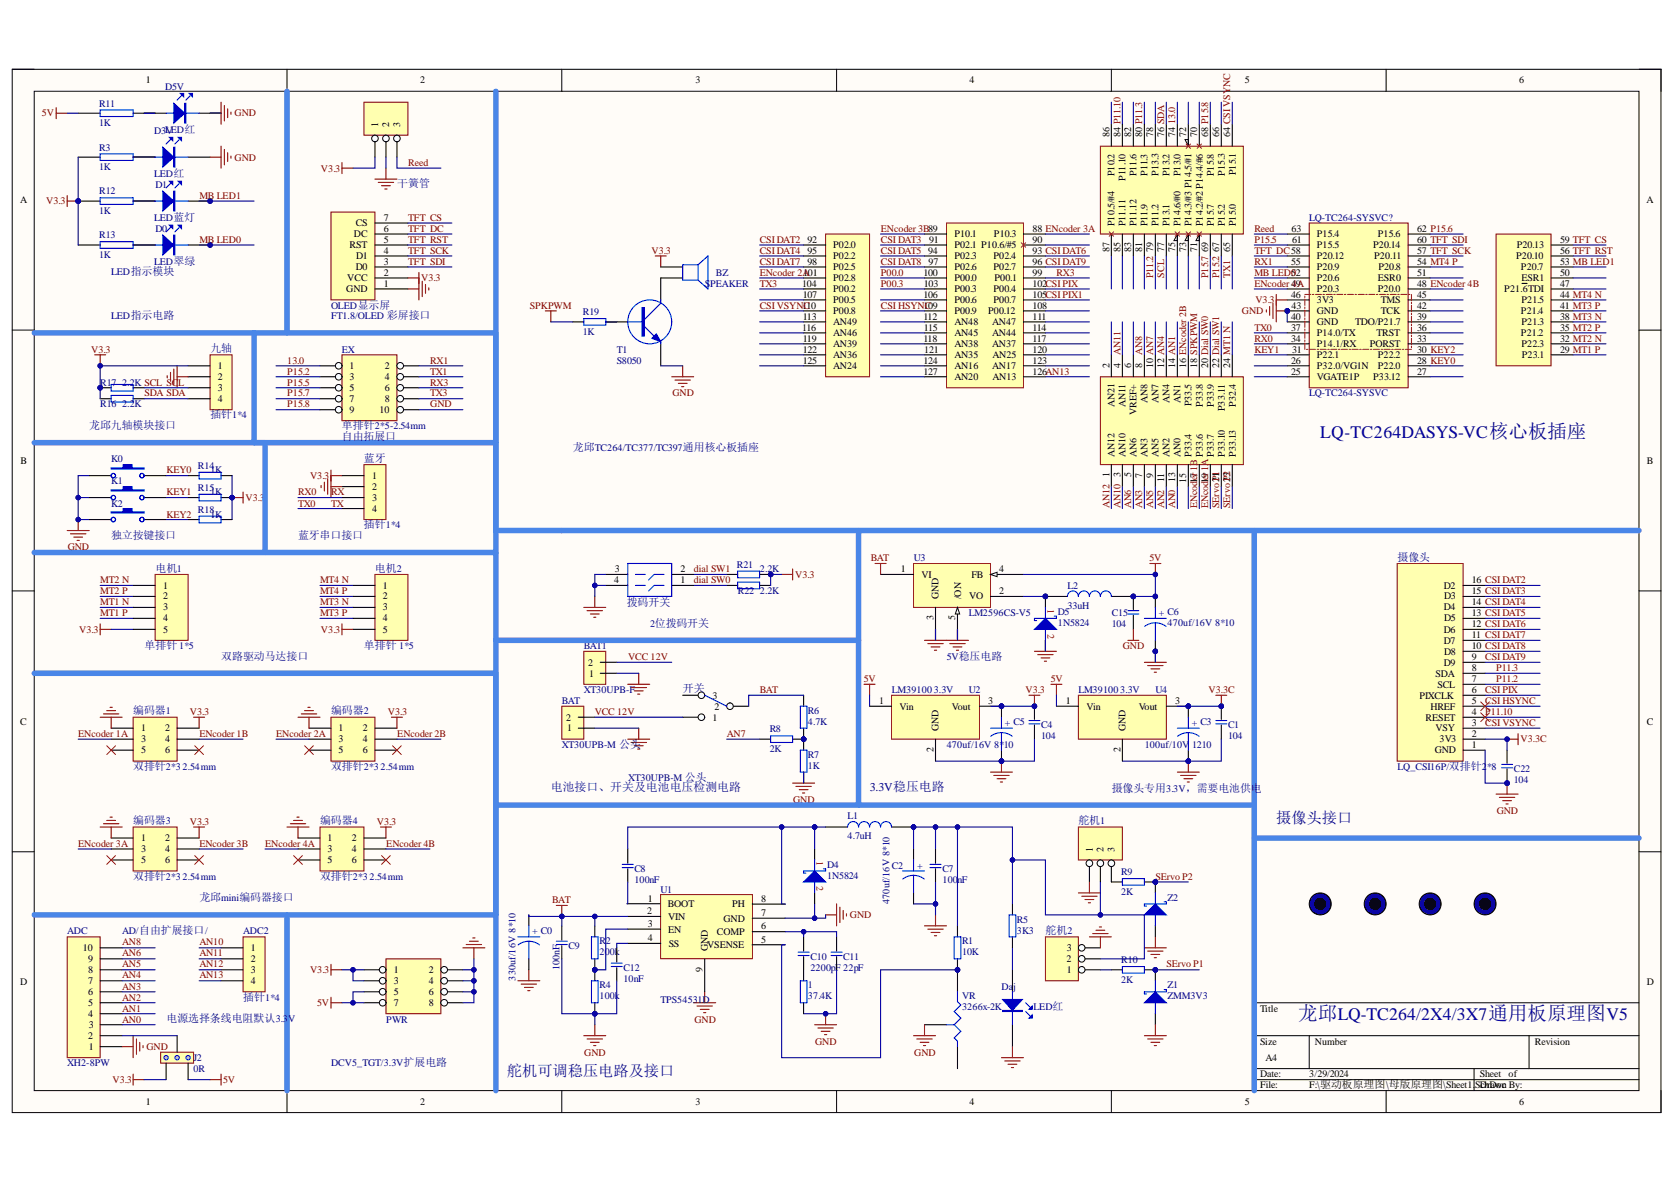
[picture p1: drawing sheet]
<svg xmlns="http://www.w3.org/2000/svg" width="297mm" height="210mm" viewBox="0 0 297 210" stroke-linecap="round" stroke-linejoin="round" font-family="sans-serif">
<defs><g id="words">
<text font-size="3.5" fill="#000080" x="230.2" y="180.8">龙邱LQ-TC264/2X4/3X7通用板原理图V5</text>
<text font-size="3.1" fill="#000080" x="234.1" y="77.6">LQ-TC264DASYS-VC核心板插座</text>
<g font-size="2.7" fill="#000080">
<text x="226.3" y="146">摄像头接口</text>
<text x="89.9" y="190.8">舵机可调稳压电路及接口</text>
</g>
<g font-size="2.1" fill="#000080">
<text x="97.7" y="140.2">电池接口、开关及电池电压检测电路</text>
<text x="154.3" y="140.2">3.3V稳压电路</text>
</g>
<g font-size="1.9" fill="#000080">
<text x="70.5" y="33.2">干簧管</text>
<text x="37.3" y="62.4">九轴</text>
<text x="15.8" y="76">龙邱九轴模块接口</text>
<text x="37.3" y="74.2">插针1*4</text>
<text x="60.6" y="76.1">单排针2*5-2.54mm</text>
<text x="60.6" y="78">自由拓展口</text>
<text x="64.5" y="81.9">蓝牙</text>
<text x="101.6" y="79.9">龙邱TC264/TC377/TC397通用核心板插座</text>
<text x="19.7" y="95.5">独立按键接口</text>
<text x="52.9" y="95.5">蓝牙串口接口</text>
<text x="64.5" y="93.7">插针1*4</text>
<text x="27.6" y="101.4">电机1</text>
<text x="66.5" y="101.4">电机2</text>
<text x="247.8" y="99.4">摄像头</text>
<text x="111.1" y="107.5">拨码开关</text>
<text x="25.6" y="115">单排针 1*5</text>
<text x="39.2" y="116.9">双路驱动马达接口</text>
<text x="64.5" y="115">单排针 1*5</text>
<text x="121.1" y="122.8">开关</text>
<text x="23.6" y="126.6">编码器1</text>
<text x="58.7" y="126.6">编码器2</text>
<text x="23.6" y="136.5">双排针2*32.54mm</text>
<text x="58.7" y="136.5">双排针2*32.54mm</text>
<text x="197.2" y="140.3">摄像头专用3.3V，需要电池供电</text>
<text x="23.6" y="146.2">编码器3</text>
<text x="56.8" y="146.2">编码器4</text>
<text x="191.2" y="146.2">舵机1</text>
<text x="23.6" y="156">双排针2*32.54mm</text>
<text x="56.8" y="156">双排针2*32.54mm</text>
<text x="35.4" y="159.8">龙邱mini编码器接口</text>
<text x="185.4" y="165.6">舵机2</text>
<text x="43.1" y="177.4">插针1*4</text>
<text x="29.5" y="181.2">电源选择条线电阻默认3.3</text>
</g>
<g font-size="1.8">
<text x="25.9" y="14.8">1</text>
<text x="74.5" y="14.8">2</text>
<text x="123.3" y="14.8">3</text>
<text x="172" y="14.8">4</text>
<text x="220.8" y="14.8">5</text>
<text x="269.4" y="14.8">6</text>
<text x="67.1" y="22.6" transform="rotate(-90 67.1 22.6)">1</text>
<text x="69" y="22.6" transform="rotate(-90 69 22.6)">2</text>
<text x="71" y="22.6" transform="rotate(-90 71 22.6)">3</text>
<text x="196.7" y="24.3" transform="rotate(-90 196.7 24.3)">86</text>
<text x="198.7" y="24.3" transform="rotate(-90 198.7 24.3)">84 P11.10</text>
<text x="200.6" y="24.3" transform="rotate(-90 200.6 24.3)">82</text>
<text x="202.6" y="24.3" transform="rotate(-90 202.6 24.3)">80 P11.3</text>
<text x="204.5" y="24.3" transform="rotate(-90 204.5 24.3)">78</text>
<text x="206.5" y="24.3" transform="rotate(-90 206.5 24.3)">76 SDA</text>
<text x="208.4" y="24.3" transform="rotate(-90 208.4 24.3)">74</text>
<text x="210.4" y="24.3" transform="rotate(-90 210.4 24.3)">72</text>
<text x="212.3" y="24.3" transform="rotate(-90 212.3 24.3)">70</text>
<text x="214.2" y="24.3" transform="rotate(-90 214.2 24.3)">68 P15.8</text>
<text x="216.2" y="24.3" transform="rotate(-90 216.2 24.3)">66</text>
<text x="218.1" y="24.3" transform="rotate(-90 218.1 24.3)">64 CSI VSYNC</text>
<text x="3.6" y="36">A</text>
<text x="197.7" y="31.3" transform="rotate(-90 197.7 31.3)">P10.2</text>
<text x="199.6" y="32.1" transform="rotate(-90 199.6 32.1)">P11.10</text>
<text x="201.6" y="31.3" transform="rotate(-90 201.6 31.3)">P11.6</text>
<text x="203.5" y="31.2" transform="rotate(-90 203.5 31.2)">P11.3</text>
<text x="205.4" y="31.2" transform="rotate(-90 205.4 31.2)">P13.3</text>
<text x="207.4" y="31.3" transform="rotate(-90 207.4 31.3)">P13.2</text>
<text x="209.3" y="31.3" transform="rotate(-90 209.3 31.3)">P13.0</text>
<text x="215.3" y="31.3" transform="rotate(-90 215.3 31.3)">P15.8</text>
<text x="217.2" y="31.2" transform="rotate(-90 217.2 31.2)">P15.3</text>
<text x="219.1" y="31.1" transform="rotate(-90 219.1 31.1)">P15.1</text>
<text x="292" y="36">A</text>
<text x="63.1" y="40.1">CS</text>
<text x="68.1" y="41.1">6</text>
<text x="68.1" y="39.1">7</text>
<text x="183.1" y="41.1">88 ENcoder 3A</text>
<text x="197.7" y="40.1" transform="rotate(-90 197.7 40.1)">P10.5/#4</text>
<text x="199.6" y="40.1" transform="rotate(-90 199.6 40.1)">P11.11</text>
<text x="201.6" y="40.1" transform="rotate(-90 201.6 40.1)">P11.12</text>
<text x="203.5" y="40.1" transform="rotate(-90 203.5 40.1)">P11.9</text>
<text x="205.4" y="40.1" transform="rotate(-90 205.4 40.1)">P11.2</text>
<text x="207.4" y="40.1" transform="rotate(-90 207.4 40.1)">P13.1</text>
<text x="209.3" y="40.1" transform="rotate(-90 209.3 40.1)">P14.6/#0</text>
<text x="211.3" y="40.1" transform="rotate(-90 211.3 40.1)">P14.3/#3 P14.5/#1</text>
<text x="213.3" y="40.1" transform="rotate(-90 213.3 40.1)">P14.2/#2P14.4/#6</text>
<text x="215.3" y="40.1" transform="rotate(-90 215.3 40.1)">P15.7</text>
<text x="217.2" y="40.1" transform="rotate(-90 217.2 40.1)">P15.2</text>
<text x="219.1" y="40.1" transform="rotate(-90 219.1 40.1)">P15.0</text>
<text x="229" y="41.1">63</text>
<text x="251.3" y="41.1">62 P15.6</text>
<text x="62" y="44">RST</text>
<text x="62.8" y="42.1">DC</text>
<text x="63.1" y="47.9">D0</text>
<text x="63.2" y="46">D1</text>
<text x="68.1" y="47">3</text>
<text x="68.1" y="44.9">4</text>
<text x="68.1" y="43">5</text>
<text x="143.2" y="43">92</text>
<text x="143.2" y="44.9">95</text>
<text x="143.2" y="47">98</text>
<text x="147.8" y="44">P02.0</text>
<text x="147.8" y="46">P02.2</text>
<text x="147.8" y="47.9">P02.5</text>
<text x="164.6" y="44.9">94</text>
<text x="164.7" y="47">97</text>
<text x="164.8" y="43">91</text>
<text x="169.2" y="42.1">P10.1</text>
<text x="169.2" y="44">P02.1 P10.6/#5</text>
<text x="169.2" y="46">P02.3</text>
<text x="169.2" y="47.9">P02.6</text>
<text x="176.2" y="46">P02.4</text>
<text x="176.2" y="47.9">P02.7</text>
<text x="176.3" y="42.1">P10.3</text>
<text x="183.1" y="43">90</text>
<text x="183.1" y="44.9">93 CSI DAT6</text>
<text x="183.1" y="47">96 CSI DAT9</text>
<text x="196.7" y="44.7" transform="rotate(-90 196.7 44.7)">87</text>
<text x="198.7" y="44.7" transform="rotate(-90 198.7 44.7)">85</text>
<text x="200.6" y="44.7" transform="rotate(-90 200.6 44.7)">83</text>
<text x="202.6" y="44.6" transform="rotate(-90 202.6 44.6)">81</text>
<text x="204.5" y="44.7" transform="rotate(-90 204.5 44.7)">79</text>
<text x="206.5" y="44.7" transform="rotate(-90 206.5 44.7)">77</text>
<text x="208.4" y="44.7" transform="rotate(-90 208.4 44.7)">75</text>
<text x="210.4" y="44.7" transform="rotate(-90 210.4 44.7)">73</text>
<text x="212.3" y="44.6" transform="rotate(-90 212.3 44.6)">71</text>
<text x="214.2" y="44.7" transform="rotate(-90 214.2 44.7)">69</text>
<text x="216.2" y="44.7" transform="rotate(-90 216.2 44.7)">67</text>
<text x="218.1" y="44.7" transform="rotate(-90 218.1 44.7)">65</text>
<text x="229" y="47">55</text>
<text x="229.1" y="43">61</text>
<text x="233.5" y="47.9">P20.9</text>
<text x="233.5" y="46">P20.12</text>
<text x="233.5" y="44">P15.5</text>
<text x="233.5" y="42.1">P15.4</text>
<text x="243.5" y="44">P20.14</text>
<text x="243.7" y="46">P20.11</text>
<text x="244.4" y="42.1">P15.6</text>
<text x="244.4" y="47.9">P20.8</text>
<text x="251.3" y="47">54 MT4 P</text>
<text x="251.3" y="44.9">57 TFT SCK</text>
<text x="251.3" y="43">60 TFT SDI</text>
<text x="268.9" y="46">P20.10</text>
<text x="269" y="44">P20.13</text>
<text x="269.7" y="47.9">P20.7</text>
<text x="276.7" y="47">53 MB LED1</text>
<text x="276.7" y="44.9">56 TFT RST</text>
<text x="276.7" y="43">59 TFT CS</text>
<text x="61.4" y="51.8">GND</text>
<text x="61.6" y="49.8">VCC</text>
<text x="68.1" y="48.9">2</text>
<text x="68.1" y="50.9">1</text>
<text x="142.3" y="50.9">104</text>
<text x="142.3" y="52.8">107</text>
<text x="142.4" y="48.9">101</text>
<text x="147.8" y="49.8">P02.8</text>
<text x="147.8" y="51.8">P00.2</text>
<text x="147.8" y="53.7">P00.5</text>
<text x="163.7" y="48.9">100</text>
<text x="163.7" y="52.8">106</text>
<text x="163.8" y="50.9">103</text>
<text x="169.2" y="49.8">P00.0</text>
<text x="169.2" y="51.8">P00.3</text>
<text x="169.2" y="53.7">P00.6</text>
<text x="176.2" y="51.8">P00.4</text>
<text x="176.2" y="53.7">P00.7</text>
<text x="176.4" y="49.8">P00.1</text>
<text x="183.1" y="48.9">99</text>
<text x="183.1" y="50.9">102CSI PIX</text>
<text x="183.1" y="52.8">105CSI PIX1</text>
<text x="229" y="52.8">46</text>
<text x="229" y="48.9">52</text>
<text x="233.5" y="53.7">3V3</text>
<text x="233.5" y="51.8">P20.3</text>
<text x="233.5" y="49.8">P20.6</text>
<text x="244.4" y="51.8">P20.0</text>
<text x="244.4" y="49.8">ESR0</text>
<text x="244.9" y="53.7">TMS</text>
<text x="251.3" y="52.8">45</text>
<text x="251.3" y="50.9">48 ENcoder 4B</text>
<text x="251.3" y="48.9">51</text>
<text x="266.8" y="51.8">P21.6TDI</text>
<text x="269.8" y="53.7">P21.5</text>
<text x="269.8" y="49.8">ESR1</text>
<text x="276.7" y="52.8">44 MT4 N</text>
<text x="276.7" y="50.9">47</text>
<text x="276.7" y="48.9">50</text>
<text x="142.3" y="54.7">110</text>
<text x="142.3" y="58.6">116</text>
<text x="142.3" y="56.7">113</text>
<text x="147.8" y="55.7">P00.8</text>
<text x="147.8" y="57.6">AN49</text>
<text x="147.8" y="59.6">AN46</text>
<text x="163.7" y="54.7">109</text>
<text x="163.7" y="56.7">112</text>
<text x="163.8" y="58.6">115</text>
<text x="169.2" y="55.7">P00.9</text>
<text x="169.2" y="57.6">AN48</text>
<text x="169.2" y="59.6">AN45</text>
<text x="175.3" y="55.7">P00.12</text>
<text x="175.9" y="57.6">AN47</text>
<text x="175.9" y="59.6">AN44</text>
<text x="183.1" y="54.7">108</text>
<text x="183.1" y="56.7">111</text>
<text x="183.1" y="58.6">114</text>
<text x="229" y="58.6">37</text>
<text x="229" y="56.7">40</text>
<text x="229" y="54.7">43</text>
<text x="233.5" y="59.6">P14.0/TX</text>
<text x="233.5" y="57.6">GND</text>
<text x="233.5" y="55.7">GND</text>
<text x="240.3" y="57.6">TDO/P21.7</text>
<text x="244.1" y="59.6">TRST</text>
<text x="244.9" y="55.7">TCK</text>
<text x="251.3" y="58.6">36</text>
<text x="251.3" y="56.7">39</text>
<text x="251.3" y="54.7">42</text>
<text x="269.7" y="59.6">P21.2</text>
<text x="269.7" y="55.7">P21.4</text>
<text x="269.8" y="57.6">P21.3</text>
<text x="276.7" y="58.6">35 MT2 P</text>
<text x="276.7" y="56.7">38 MT3 N</text>
<text x="276.7" y="54.7">41 MT3 P</text>
<text x="38.7" y="65.4">1</text>
<text x="62" y="65.4">1</text>
<text x="68.3" y="65.4">2</text>
<text x="142.3" y="60.6">119</text>
<text x="142.3" y="62.5">122</text>
<text x="142.3" y="64.5">125</text>
<text x="147.8" y="61.5">AN39</text>
<text x="147.8" y="63.4">AN36</text>
<text x="147.8" y="65.4">AN24</text>
<text x="163.7" y="60.6">118</text>
<text x="163.7" y="64.5">124</text>
<text x="163.9" y="62.5">121</text>
<text x="169.2" y="61.5">AN38</text>
<text x="169.2" y="63.4">AN35</text>
<text x="169.2" y="65.4">AN16</text>
<text x="175.9" y="61.5">AN37</text>
<text x="175.9" y="65.4">AN17</text>
<text x="176" y="63.4">AN25</text>
<text x="183.1" y="60.6">117</text>
<text x="183.1" y="62.5">120</text>
<text x="183.1" y="64.5">123</text>
<text x="196.7" y="65.2" transform="rotate(-90 196.7 65.2)">2</text>
<text x="198.7" y="65.2" transform="rotate(-90 198.7 65.2)">4</text>
<text x="200.6" y="65.2" transform="rotate(-90 200.6 65.2)">6</text>
<text x="202.6" y="65.2" transform="rotate(-90 202.6 65.2)">8</text>
<text x="204.5" y="65.2" transform="rotate(-90 204.5 65.2)">10 AN7</text>
<text x="206.5" y="65.2" transform="rotate(-90 206.5 65.2)">12 AN4</text>
<text x="208.4" y="65.2" transform="rotate(-90 208.4 65.2)">14 AN1</text>
<text x="210.4" y="65.2" transform="rotate(-90 210.4 65.2)">16 ENcoder 2B</text>
<text x="212.3" y="65.2" transform="rotate(-90 212.3 65.2)">18 SPKPWM</text>
<text x="214.2" y="65.2" transform="rotate(-90 214.2 65.2)">20 Dial SW0</text>
<text x="216.2" y="65.2" transform="rotate(-90 216.2 65.2)">22 Dial SW1</text>
<text x="218.1" y="65.2" transform="rotate(-90 218.1 65.2)">24 MT1 N</text>
<text x="229" y="64.5">26</text>
<text x="229" y="60.6">34</text>
<text x="229.1" y="62.5">31</text>
<text x="233.5" y="65.4">P32.0/VG1N</text>
<text x="233.5" y="63.4">P22.1</text>
<text x="233.5" y="61.5">P14.1/RX</text>
<text x="242.9" y="61.5">PORST</text>
<text x="244.4" y="65.4">P22.0</text>
<text x="244.4" y="63.4">P22.2</text>
<text x="251.3" y="64.5">28 KEY0</text>
<text x="251.3" y="62.5">30 KEY2</text>
<text x="251.3" y="60.6">33</text>
<text x="269.8" y="61.5">P22.3</text>
<text x="269.9" y="63.4">P23.1</text>
<text x="276.7" y="62.5">29 MT1 P</text>
<text x="276.7" y="60.6">32 MT2 N</text>
<text x="38.7" y="67.4">2</text>
<text x="38.7" y="69.4">3</text>
<text x="38.7" y="71.3">4</text>
<text x="62" y="67.4">3</text>
<text x="62" y="69.4">5</text>
<text x="62" y="71.3">7</text>
<text x="68.3" y="67.4">4</text>
<text x="68.3" y="69.4">6</text>
<text x="68.3" y="71.3">8</text>
<text x="163.7" y="66.4">127</text>
<text x="169.2" y="67.4">AN20</text>
<text x="176" y="67.4">AN13</text>
<text x="183.1" y="66.4">126AN13</text>
<text x="203.5" y="71.5" transform="rotate(-90 203.5 71.5)">AN8</text>
<text x="205.4" y="71.5" transform="rotate(-90 205.4 71.5)">AN7</text>
<text x="207.4" y="71.5" transform="rotate(-90 207.4 71.5)">AN4</text>
<text x="209.3" y="71.4" transform="rotate(-90 209.3 71.4)">AN1</text>
<text x="229" y="66.4">25</text>
<text x="233.5" y="67.4">VGATE1P</text>
<text x="243.5" y="67.4">P33.12</text>
<text x="251.3" y="66.4">27</text>
<text x="62" y="73.2">9</text>
<text x="67.3" y="73.2">10</text>
<text x="197.7" y="72.2" transform="rotate(-90 197.7 72.2)">AN21</text>
<text x="199.6" y="72.2" transform="rotate(-90 199.6 72.2)">AN11</text>
<text x="201.6" y="73.6" transform="rotate(-90 201.6 73.6)">VREF+</text>
<text x="211.3" y="72.1" transform="rotate(-90 211.3 72.1)">P33.5</text>
<text x="213.3" y="72.1" transform="rotate(-90 213.3 72.1)">P33.8</text>
<text x="215.3" y="72.1" transform="rotate(-90 215.3 72.1)">P33.9</text>
<text x="217.2" y="72.9" transform="rotate(-90 217.2 72.9)">P33.11</text>
<text x="219.1" y="72.1" transform="rotate(-90 219.1 72.1)">P32.4</text>
<text x="3.6" y="82.2">B</text>
<text x="197.7" y="81" transform="rotate(-90 197.7 81)">AN12</text>
<text x="199.6" y="81" transform="rotate(-90 199.6 81)">AN10</text>
<text x="201.6" y="81" transform="rotate(-90 201.6 81)">AN6</text>
<text x="203.5" y="81" transform="rotate(-90 203.5 81)">AN3</text>
<text x="205.4" y="81" transform="rotate(-90 205.4 81)">AN5</text>
<text x="207.4" y="81" transform="rotate(-90 207.4 81)">AN2</text>
<text x="209.3" y="81" transform="rotate(-90 209.3 81)">AN0</text>
<text x="211.3" y="81" transform="rotate(-90 211.3 81)">P33.4</text>
<text x="213.3" y="81" transform="rotate(-90 213.3 81)">P33.6</text>
<text x="215.3" y="81" transform="rotate(-90 215.3 81)">P33.7</text>
<text x="217.2" y="81" transform="rotate(-90 217.2 81)">P33.10</text>
<text x="219.1" y="81" transform="rotate(-90 219.1 81)">P33.13</text>
<text x="292.1" y="82.2">B</text>
<text x="66" y="84.9">1</text>
<text x="66" y="86.8">2</text>
<text x="66" y="88.8">3</text>
<text x="196.7" y="84.6" transform="rotate(-90 196.7 84.6)">1</text>
<text x="198.7" y="84.7" transform="rotate(-90 198.7 84.7)">3</text>
<text x="200.6" y="84.7" transform="rotate(-90 200.6 84.7)">5</text>
<text x="202.6" y="84.7" transform="rotate(-90 202.6 84.7)">7</text>
<text x="204.5" y="84.7" transform="rotate(-90 204.5 84.7)">9</text>
<text x="206.5" y="85.5" transform="rotate(-90 206.5 85.5)">11</text>
<text x="208.4" y="85.5" transform="rotate(-90 208.4 85.5)">13</text>
<text x="210.4" y="85.6" transform="rotate(-90 210.4 85.6)">15</text>
<text x="66" y="90.7">4</text>
<text x="109" y="101.5">3</text>
<text x="120.7" y="101.5">2</text>
<text x="159.8" y="101.5">1</text>
<text x="177.2" y="101.5">4</text>
<text x="28.9" y="104.3">1</text>
<text x="28.9" y="106.3">2</text>
<text x="67.9" y="104.3">1</text>
<text x="67.9" y="106.3">2</text>
<text x="108.9" y="103.4">4</text>
<text x="120.7" y="103.4">1</text>
<text x="163.4" y="102.4">VI</text>
<text x="166.5" y="106.3" transform="rotate(-90 166.5 106.3)">GND</text>
<text x="170.4" y="106.3" transform="rotate(-90 170.4 106.3)">/ON</text>
<text x="171.9" y="106.3">VO</text>
<text x="172.3" y="102.4">FB</text>
<text x="177.2" y="105.3">2</text>
<text x="256" y="104.3">D2</text>
<text x="256.1" y="106.3">D3</text>
<text x="261" y="103.4">16 CSI DAT2</text>
<text x="261" y="105.3">15 CSI DAT3</text>
<text x="261" y="107.3">14 CSI DAT4</text>
<text x="28.9" y="108.2">3</text>
<text x="28.9" y="110.2">4</text>
<text x="28.9" y="112.2">5</text>
<text x="67.9" y="108.2">3</text>
<text x="67.9" y="110.2">4</text>
<text x="67.9" y="112.2">5</text>
<text x="165.5" y="110" transform="rotate(-90 165.5 110)">3</text>
<text x="169.4" y="110" transform="rotate(-90 169.4 110)">5</text>
<text x="256" y="108.2">D4</text>
<text x="256" y="112.2">D6</text>
<text x="256.1" y="110.2">D5</text>
<text x="261" y="109.2">13 CSI DAT5</text>
<text x="261" y="111.2">12 CSI DAT6</text>
<text x="261" y="113.1">11 CSI DAT7</text>
<text x="104.3" y="118">2</text>
<text x="104.5" y="120">1</text>
<text x="254.6" y="120">SDA</text>
<text x="256" y="114.1">D7</text>
<text x="256" y="118">D9</text>
<text x="256.1" y="116.1">D8</text>
<text x="261" y="119">8</text>
<text x="261" y="115.1">10 CSI DAT8</text>
<text x="261" y="117">9</text>
<text x="126.4" y="123.9">3</text>
<text x="126.7" y="125.8">2</text>
<text x="155.9" y="124.8">1</text>
<text x="159.5" y="125.8">Vin</text>
<text x="168.8" y="125.8">Vout</text>
<text x="175.3" y="124.8">3</text>
<text x="189" y="124.8">1</text>
<text x="192.7" y="125.8">Vin</text>
<text x="202" y="125.8">Vout</text>
<text x="208.4" y="124.8">3</text>
<text x="251.7" y="123.9">PIXCLK</text>
<text x="253.7" y="125.8">HREF</text>
<text x="254.9" y="121.9">SCL</text>
<text x="261" y="124.8">5</text>
<text x="261" y="122.8">6</text>
<text x="261" y="120.9">7</text>
<text x="3.6" y="128.5">C</text>
<text x="25" y="129.7">1</text>
<text x="25" y="131.6">3</text>
<text x="29.3" y="129.7">2</text>
<text x="29.3" y="131.6">4</text>
<text x="60.1" y="129.7">1</text>
<text x="60.1" y="131.6">3</text>
<text x="64.4" y="129.7">2</text>
<text x="64.4" y="131.6">4</text>
<text x="100.4" y="127.7">2</text>
<text x="100.6" y="129.7">1</text>
<text x="126.4" y="127.7">1</text>
<text x="166.5" y="129.7" transform="rotate(-90 166.5 129.7)">GND</text>
<text x="199.6" y="129.7" transform="rotate(-90 199.6 129.7)">GND</text>
<text x="252.8" y="127.7">RESET</text>
<text x="254.6" y="129.7">VSY</text>
<text x="255.3" y="131.6">3V3</text>
<text x="261" y="130.6">2</text>
<text x="261" y="128.7">3</text>
<text x="261" y="126.7">4</text>
<text x="292.1" y="128.5">C</text>
<text x="25" y="133.6">5</text>
<text x="29.3" y="133.6">6</text>
<text x="60.1" y="133.6">5</text>
<text x="64.4" y="133.6">6</text>
<text x="165.5" y="133.4" transform="rotate(-90 165.5 133.4)">2</text>
<text x="198.7" y="133.4" transform="rotate(-90 198.7 133.4)">2</text>
<text x="254.4" y="133.6">GND</text>
<text x="261" y="132.6">1</text>
<text x="25" y="149.1">1</text>
<text x="29.3" y="149.1">2</text>
<text x="58.1" y="149.1">1</text>
<text x="62.4" y="149.1">2</text>
<text x="25" y="151.1">3</text>
<text x="25" y="153">5</text>
<text x="29.3" y="151.1">4</text>
<text x="29.3" y="153">6</text>
<text x="58.1" y="151.1">3</text>
<text x="58.1" y="153">5</text>
<text x="62.4" y="151.1">4</text>
<text x="62.4" y="153">6</text>
<text x="193.8" y="151.1" transform="rotate(-90 193.8 151.1)">1</text>
<text x="195.7" y="151.1" transform="rotate(-90 195.7 151.1)">2</text>
<text x="197.7" y="151.1" transform="rotate(-90 197.7 151.1)">3</text>
<text x="114.9" y="159.8">1</text>
<text x="118.4" y="160.8">BOOT</text>
<text x="129.8" y="160.9">PH</text>
<text x="135" y="159.9">8</text>
<text x="114.8" y="162">2</text>
<text x="114.9" y="164.3">3</text>
<text x="114.9" y="166.9">4</text>
<text x="118.5" y="163.1">VIN</text>
<text x="118.5" y="165.3">EN</text>
<text x="118.6" y="167.9">SS</text>
<text x="127.1" y="165.8">COMP</text>
<text x="128.3" y="163.4">GND</text>
<text x="135" y="167.1">5</text>
<text x="135" y="164.7">6</text>
<text x="135" y="162.4">7</text>
<text x="14.7" y="168.6">10</text>
<text x="15.6" y="172.5">8</text>
<text x="15.6" y="170.6">9</text>
<text x="44.5" y="168.6">1</text>
<text x="44.5" y="170.6">2</text>
<text x="44.5" y="172.5">3</text>
<text x="69.9" y="172.5">1</text>
<text x="76" y="172.5">2</text>
<text x="124.6" y="172.3" transform="rotate(-90 124.6 172.3)">9</text>
<text x="125.4" y="168">VSENSE</text>
<text x="125.5" y="168.6" transform="rotate(-90 125.5 168.6)">GND</text>
<text x="189.1" y="170.6">2</text>
<text x="189.2" y="172.5">1</text>
<text x="189.2" y="168.6">3</text>
<text x="3.6" y="174.7">D</text>
<text x="15.6" y="178.3">5</text>
<text x="15.6" y="176.4">6</text>
<text x="15.6" y="174.5">7</text>
<text x="44.5" y="174.5">4</text>
<text x="69.9" y="174.5">3</text>
<text x="69.9" y="176.4">5</text>
<text x="69.9" y="178.3">7</text>
<text x="76" y="174.5">4</text>
<text x="76" y="176.4">6</text>
<text x="76" y="178.3">8</text>
<text x="223.5" y="179.4">Title</text>
<text x="292.1" y="174.7">D</text>
<text x="15.6" y="184.2">2</text>
<text x="15.6" y="180.3">4</text>
<text x="15.7" y="182.2">3</text>
<text x="223.5" y="185.2">Size</text>
<text x="233.2" y="185.2">Number</text>
<text x="272.2" y="185.2">Revision</text>
<text x="15.7" y="186.1">1</text>
<text x="223.5" y="191">Date:</text>
<text x="224.4" y="188.1">A4</text>
<text x="232.2" y="191">3/29/2024</text>
<text x="262.5" y="191">Sheet</text>
<text x="267.5" y="191">of</text>
<text x="25.9" y="195.8">1</text>
<text x="74.5" y="195.8">2</text>
<text x="123.3" y="195.8">3</text>
<text x="172" y="195.8">4</text>
<text x="220.8" y="195.8">5</text>
<text x="223.5" y="193">File:</text>
<text x="232.2" y="193">F:\驱动板原理图\母版原理图\Sheet1.</text>
<text x="261.6" y="193">SDrawn By:</text>
<text x="262.5" y="193">chDoc</text>
<text x="269.4" y="195.8">6</text>
</g>
<g font-size="1.8" fill="#000080">
<text x="29.3" y="16">D5V</text>
<text x="17.6" y="18.9">R11</text>
<text x="17.6" y="22.4">1K</text>
<text x="27.3" y="23.7">D3LED红</text>
<text x="29.4" y="23.7">V</text>
<text x="17.6" y="26.7">R3</text>
<text x="17.6" y="30.2">1K</text>
<text x="17.6" y="34.5">R12</text>
<text x="27.3" y="31.3">LED红</text>
<text x="27.6" y="33.3">D1</text>
<text x="17.6" y="38">1K</text>
<text x="27.3" y="39.1">LED蓝灯</text>
<text x="27.6" y="41.1">D0</text>
<text x="232.2" y="39.1">LQ-TC264-SYSVC?</text>
<text x="17.6" y="42.2">R13</text>
<text x="17.6" y="45.8">1K</text>
<text x="27.3" y="47">LED翠绿</text>
<text x="19.7" y="48.8">LED指示模块</text>
<text x="125" y="50.9">S</text>
<text x="125.9" y="50.9">PEAKER</text>
<text x="127" y="48.9">BZ</text>
<text x="19.7" y="56.6">LED指示电路</text>
<text x="58.7" y="54.7">OLED显示屏</text>
<text x="58.7" y="56.6">FT1.8/OLED 彩屏接口</text>
<text x="103.4" y="55.9">R19</text>
<text x="103.4" y="59.4">1K</text>
<text x="60.6" y="62.5">EX</text>
<text x="109.4" y="62.5">T1</text>
<text x="109.4" y="64.5">S8050</text>
<text x="17.8" y="68.3">R17</text>
<text x="21.7" y="68.3">2.2K SCL SCL</text>
<text x="232.2" y="70.3">LQ-TC264-SYSVC</text>
<text x="17.8" y="72.2">R16</text>
<text x="21.7" y="72.2">2.2K</text>
<text x="19.7" y="81.9">K0</text>
<text x="35.1" y="83.1">R14</text>
<text x="37.3" y="83.9">1K</text>
<text x="19.7" y="85.8">K1</text>
<text x="19.7" y="89.8">K2</text>
<text x="35.1" y="87">R15</text>
<text x="37.3" y="87.8">1K</text>
<text x="35.1" y="90.9">R18</text>
<text x="37.3" y="91.7">1K</text>
<text x="130.7" y="100.7">R21</text>
<text x="134.7" y="101.5">2.2K</text>
<text x="162.1" y="99.5">U3</text>
<text x="130.8" y="105.3">R22</text>
<text x="134.7" y="105.3">2.2K</text>
<text x="189.3" y="104.3">L2</text>
<text x="189.3" y="107.9">33uH</text>
<text x="115.3" y="111.1">2位拨码开关</text>
<text x="171.8" y="109.2">LM2596CS-V5</text>
<text x="187.6" y="109.1">D5</text>
<text x="187.6" y="111">1N5824</text>
<text x="197.2" y="109.2">C15</text>
<text x="197.2" y="111.2">104</text>
<text x="205.5" y="109.2">+ C6</text>
<text x="207.1" y="111">470uf/16V 8*10</text>
<text x="103.5" y="115.1">BAT1</text>
<text x="167.9" y="116.9">5V稳压电路</text>
<text x="99.6" y="124.8">BAT</text>
<text x="103.5" y="122.8">XT30UPB-F</text>
<text x="158.2" y="122.8">LM391003.3V</text>
<text x="171.8" y="122.8">U2</text>
<text x="191.2" y="122.8">LM391003.3V</text>
<text x="204.9" y="122.8">U4</text>
<text x="136.5" y="129.8">R8</text>
<text x="143.3" y="126.6">R6</text>
<text x="143.3" y="128.5">4.7K</text>
<text x="178.2" y="128.7">+ C5</text>
<text x="184.6" y="129.1">C4</text>
<text x="184.6" y="131">104</text>
<text x="211.4" y="128.7">+ C3</text>
<text x="217.8" y="129.1">C1</text>
<text x="217.8" y="131">104</text>
<text x="99.6" y="132.6">XT30UPB-M 公头</text>
<text x="136.5" y="133.4">2K</text>
<text x="143.3" y="134.3">R7</text>
<text x="143.3" y="136.3">1K</text>
<text x="167.9" y="132.6">470uf/16V 8*10</text>
<text x="203" y="132.6">100uf/10V</text>
<text x="211.4" y="132.6">1210</text>
<text x="247.8" y="136.5">LQ_CSI16P/双排针2</text>
<text x="263.7" y="136.5">*8</text>
<text x="268.5" y="136.9">C22</text>
<text x="111.4" y="138.4">XT30UPB-M 公头</text>
<text x="268.5" y="138.8">104</text>
<text x="150.3" y="145.2">L1</text>
<text x="150.3" y="148.8">4.7uH</text>
<text x="112.5" y="154.6">C8</text>
<text x="146.7" y="153.8">D4</text>
<text x="146.7" y="155.8">1N5824</text>
<text x="158.2" y="154">C2</text>
<text x="162.6" y="154">+</text>
<text x="167.1" y="154.6">C7</text>
<text x="198.8" y="155.2">R9</text>
<text x="112.5" y="156.5">100nF</text>
<text x="117.1" y="158.2">U1</text>
<text x="157.7" y="160.3" transform="rotate(-90 157.7 160.3)">470uf/16V 8*10</text>
<text x="167.1" y="156.5">100</text>
<text x="169.8" y="156.5">nF</text>
<text x="198.8" y="158.7">2K</text>
<text x="207.1" y="159.7">Z2</text>
<text x="11.9" y="165.7">ADC</text>
<text x="21.7" y="165.6">AD/自由扩展接口/</text>
<text x="43.1" y="165.7">ADC2</text>
<text x="94.4" y="165.7">+ C0</text>
<text x="106.3" y="167.4">R2</text>
<text x="170.6" y="167.4">R1</text>
<text x="180.3" y="163.6">R5</text>
<text x="180.3" y="165.5">3K3</text>
<text x="91.4" y="173.9" transform="rotate(-90 91.4 173.9)">330uf/16V 8*10</text>
<text x="99.2" y="171.9" transform="rotate(-90 99.2 171.9)">100nF</text>
<text x="100.8" y="168.2">C9</text>
<text x="106.3" y="169.4">200k</text>
<text x="110.5" y="172.1">C12</text>
<text x="143.7" y="170.1">C10</text>
<text x="143.7" y="172.1">2200pF 22pF</text>
<text x="149.5" y="170.1">C11</text>
<text x="170.6" y="169.4">10K</text>
<text x="198.8" y="170.7">R10</text>
<text x="106.3" y="175.2">R4</text>
<text x="106.3" y="177.2">100k</text>
<text x="110.5" y="174">10nF</text>
<text x="117.1" y="177.7">TPS54531D</text>
<text x="143.3" y="175.2">1</text>
<text x="143.3" y="177.2">37.4K</text>
<text x="170.6" y="177.2">VR</text>
<text x="170.6" y="179.1">3266x-2K</text>
<text x="177.6" y="175.5">Da</text>
<text x="179.6" y="175.5">j</text>
<text x="183.3" y="179.1">LED红</text>
<text x="198.8" y="174.3">2K</text>
<text x="207.1" y="175.2">Z1</text>
<text x="207.1" y="177.2">ZMM3V3</text>
<text x="51.1" y="181.2">V</text>
<text x="68.5" y="181.3">PWR</text>
<text x="11.9" y="189.1">XH2-8PW</text>
<text x="34.3" y="188.1">J2</text>
<text x="34.3" y="190">0R</text>
<text x="58.7" y="189">DCV5_TGT/3.3V扩展电路</text>
</g>
<g font-size="1.8" fill="#800000">
<text x="7.4" y="20.6">5V</text>
<text x="41.6" y="20.6">GND</text>
<text x="208.4" y="22.1" transform="rotate(-90 208.4 22.1)">13.0</text>
<text x="41.6" y="28.5">GND</text>
<text x="72.4" y="29.4">Reed</text>
<text x="35.4" y="35.2">MB LED1</text>
<text x="56.9" y="30.4">V3.3</text>
<text x="8.2" y="36.2">V3.3</text>
<text x="72.4" y="39.1">TFT CS</text>
<text x="72.4" y="41.1">TFT DC</text>
<text x="156.2" y="41.1">ENcoder 3B89</text>
<text x="222.4" y="41.1">Reed</text>
<text x="35.4" y="43">MB LED0</text>
<text x="72.4" y="43">TFT RST</text>
<text x="72.4" y="44.9">TFT SCK</text>
<text x="72.4" y="47">TFT SDI</text>
<text x="115.5" y="44.9">V3.3</text>
<text x="134.7" y="43">CSI DAT2</text>
<text x="134.7" y="44.9">CSI DAT4</text>
<text x="134.7" y="47">CSI DAT7</text>
<text x="156.2" y="43">CSI DAT3</text>
<text x="156.2" y="44.9">CSI DAT5</text>
<text x="156.2" y="47">CSI DAT8</text>
<text x="222.4" y="43">P15.5</text>
<text x="222.4" y="47">RX1</text>
<text x="222.4" y="44.9">TFT DC58</text>
<text x="74.7" y="49.8">V3.3</text>
<text x="134.7" y="48.9">ENcoder 2A</text>
<text x="134.7" y="50.9">TX3</text>
<text x="156.2" y="48.9">P00.0</text>
<text x="156.2" y="50.9">P00.3</text>
<text x="187.3" y="48.9">RX3</text>
<text x="204.5" y="49.3" transform="rotate(-90 204.5 49.3)">P11.2</text>
<text x="206.5" y="49.3" transform="rotate(-90 206.5 49.3)">SCL</text>
<text x="214.2" y="49.3" transform="rotate(-90 214.2 49.3)">P15.7</text>
<text x="216.2" y="49.3" transform="rotate(-90 216.2 49.3)">P15.2</text>
<text x="218.1" y="49.3" transform="rotate(-90 218.1 49.3)">TX1</text>
<text x="222.4" y="50.9">ENcoder449A</text>
<text x="222.4" y="48.9">MB LED0</text>
<text x="222.6" y="53.7">V3.3</text>
<text x="94" y="54.7">SPKPWM</text>
<text x="134.7" y="54.7">CSI VSYNC</text>
<text x="156.2" y="54.7">CSI HSYNC</text>
<text x="220.2" y="55.7">GND</text>
<text x="222.4" y="58.6">TX0</text>
<text x="16.2" y="62.5">V3.3</text>
<text x="50.9" y="64.5">13.0</text>
<text x="76.3" y="64.5">RX1</text>
<text x="198.7" y="62.9" transform="rotate(-90 198.7 62.9)">AN11</text>
<text x="202.6" y="62.9" transform="rotate(-90 202.6 62.9)">AN8</text>
<text x="222.4" y="60.6">RX0</text>
<text x="222.4" y="62.5">KEY1</text>
<text x="25.6" y="70.3">SDA SDA</text>
<text x="50.9" y="66.4">P15.2</text>
<text x="50.9" y="68.3">P15.5</text>
<text x="50.9" y="70.3">P15.7</text>
<text x="76.3" y="66.4">TX1</text>
<text x="76.3" y="68.3">RX3</text>
<text x="76.3" y="70.3">TX3</text>
<text x="119.3" y="70.3">GND</text>
<text x="50.9" y="72.2">P15.8</text>
<text x="76.3" y="72.2">GND</text>
<text x="29.5" y="83.9">KEY0</text>
<text x="29.5" y="87.8">KEY1</text>
<text x="43.6" y="88.8">V3.3</text>
<text x="52.9" y="87.8">RX0</text>
<text x="52.9" y="89.8">TX0</text>
<text x="55" y="84.9">V3.3</text>
<text x="58.7" y="87.8">RX</text>
<text x="58.7" y="89.8">TX</text>
<text x="29.5" y="91.7">KEY2</text>
<text x="196.7" y="90.1" transform="rotate(-90 196.7 90.1)">AN12</text>
<text x="198.7" y="90.1" transform="rotate(-90 198.7 90.1)">AN10</text>
<text x="200.6" y="90.1" transform="rotate(-90 200.6 90.1)">AN6</text>
<text x="202.6" y="90.1" transform="rotate(-90 202.6 90.1)">AN3</text>
<text x="204.5" y="90.1" transform="rotate(-90 204.5 90.1)">AN5</text>
<text x="206.5" y="90.1" transform="rotate(-90 206.5 90.1)">AN2</text>
<text x="208.4" y="90.1" transform="rotate(-90 208.4 90.1)">AN0</text>
<text x="212.3" y="90.1" transform="rotate(-90 212.3 90.1)">ENcod1e7r1B</text>
<text x="214.2" y="90.1" transform="rotate(-90 214.2 90.1)">ENcod1e9r1A</text>
<text x="216.2" y="90.1" transform="rotate(-90 216.2 90.1)">SErvo2P11</text>
<text x="218.1" y="90.1" transform="rotate(-90 218.1 90.1)">SErvo2P32</text>
<text x="12" y="97.6">GND</text>
<text x="123.1" y="101.5">dial SW1</text>
<text x="154.4" y="99.5">BAT</text>
<text x="203.8" y="99.5">5V</text>
<text x="17.8" y="103.4">MT2 N</text>
<text x="17.8" y="105.3">MT2 P</text>
<text x="17.8" y="107.3">MT1 N</text>
<text x="56.8" y="103.4">MT4 N</text>
<text x="56.8" y="105.3">MT4 P</text>
<text x="56.8" y="107.3">MT3 N</text>
<text x="123.1" y="103.4">dial SW0</text>
<text x="141" y="102.4">V3.3</text>
<text x="14" y="112.2">V3.3</text>
<text x="17.8" y="109.2">MT1 P</text>
<text x="56.8" y="109.2">MT3 P</text>
<text x="56.9" y="112.2">V3.3</text>
<text x="111.4" y="117">VCC 12V</text>
<text x="199.1" y="115.1">GND</text>
<text x="263.4" y="117">CSI DAT9</text>
<text x="265.3" y="119">P11.3</text>
<text x="134.7" y="122.8">BAT</text>
<text x="153.2" y="120.9">5V</text>
<text x="181.8" y="122.8">V3.3</text>
<text x="186.3" y="120.9">5V</text>
<text x="214.3" y="122.8">V3.3C</text>
<text x="263.4" y="122.8">CSI PIX</text>
<text x="263.4" y="124.8">CSI HSYNC</text>
<text x="265.3" y="120.9">P11.2</text>
<text x="13.9" y="130.6">ENcoder 1A</text>
<text x="33.7" y="126.7">V3.3</text>
<text x="35.4" y="130.6">ENcoder 1B</text>
<text x="49" y="130.6">ENcoder 2A</text>
<text x="68.8" y="126.7">V3.3</text>
<text x="70.5" y="130.6">ENcoder 2B</text>
<text x="105.5" y="126.7">VCC 12V</text>
<text x="128.9" y="130.6">AN7</text>
<text x="263.4" y="128.7">CSI VSYNC</text>
<text x="263.4" y="126.7">P11.10</text>
<text x="269.6" y="131.6">V3.3C</text>
<text x="140.7" y="142.4">GND</text>
<text x="33.7" y="146.2">V3.3</text>
<text x="66.8" y="146.2">V3.3</text>
<text x="265.4" y="144.3">GND</text>
<text x="13.9" y="150.1">ENcoder 3A</text>
<text x="35.4" y="150.1">ENcoder 3B</text>
<text x="47" y="150.1">ENcoder 4A</text>
<text x="68.5" y="150.1">ENcoder 4B</text>
<text x="204.9" y="156">SErvo P2</text>
<text x="97.9" y="160.1">BAT</text>
<text x="21.7" y="167.6">AN8</text>
<text x="35.4" y="167.6">AN10</text>
<text x="150.7" y="162.8">GND</text>
<text x="21.7" y="173.4">AN4</text>
<text x="21.7" y="171.5">AN5</text>
<text x="21.7" y="169.6">AN6</text>
<text x="35.4" y="169.6">AN11</text>
<text x="35.4" y="171.5">AN12</text>
<text x="35.4" y="173.4">AN13</text>
<text x="55" y="172.5">V3.3</text>
<text x="206.9" y="171.5">SErvo P1</text>
<text x="21.7" y="179.4">AN1</text>
<text x="21.7" y="177.4">AN2</text>
<text x="21.7" y="175.5">AN3</text>
<text x="56.2" y="178.3">5V</text>
<text x="21.7" y="181.3">AN0</text>
<text x="123.1" y="181.3">GND</text>
<text x="144.5" y="185.2">GND</text>
<text x="20" y="191.9">V3.3</text>
<text x="26" y="186.1">GND</text>
<text x="39.6" y="191.9">5V</text>
<text x="103.6" y="187.1">GND</text>
<text x="162.1" y="187.1">GND</text>
</g>
<g font-size="1.8" fill="#f00">
<text x="185.7" y="107.9" transform="rotate(90 185.7 107.9)">1</text>
<text x="185.7" y="112.4" transform="rotate(90 185.7 112.4)">2</text>
<text x="144.8" y="152.7" transform="rotate(90 144.8 152.7)">1</text>
<text x="144.8" y="157.1" transform="rotate(90 144.8 157.1)">2</text>
</g>
</g></defs>
<path d="M2.2 12.3h292.4v184.9h-292.4z" fill-rule="evenodd" fill="#fffcf8"/>
<path d="M2.2 12.3h292.4v184.9h-292.4z" fill="none" stroke="#000" stroke-width=".18"/>
<path d="M6.1 16.2h284.6v177.1h-284.6z" fill-rule="evenodd" fill="#fffcf8"/>
<g fill="none" stroke="#000" stroke-width=".18">
<path d="M2.2 12.3h3.9M6.1 16.2h284.6v177.1h-284.6zM50.9 12.3v3.9M99.6 12.3v3.9M148.4 12.3v3.9M197.1 12.3v3.9M245.8 12.3v3.9M290.7 12.3h3.9v3.9M2.2 58.5h3.9M290.7 58.5h3.9M2.2 104.8h3.9M290.7 104.8h3.9"/>
<path d="M2.2 151h3.9M290.7 151h3.9M290.7 177.8h-68.3v15.5M50.9 193.3v3.9M99.6 193.3v3.9M148.4 193.3v3.9M197.1 193.3v3.9M222.4 183.6h68.3M222.4 189.5h68.3M222.4 191.4h68.3M232.2 183.6v5.9M245.8 193.3v3.9"/>
<path d="M261.4 189.5v3.8M271.2 183.6v5.9M294.6 193.3v3.9"/>
</g>
<path d="M64.5 18.1h7.8v5.9h-7.8z" fill-rule="evenodd" fill="#ffffb0"/>
<path d="M64.5 18.1h7.8v5.9h-7.8z" fill="none" stroke="#800000" stroke-width=".18"/>
<path d="M66.5 24v3.9" fill="none" stroke="#000" stroke-width=".2"/>
<circle cx="66.5" cy="24.6" r=".58" fill="#f8fcff"/>
<circle cx="66.5" cy="24.6" r=".58" fill="none" stroke="#000" stroke-width=".18"/>
<path d="M68.4 24v3.9" fill="none" stroke="#000" stroke-width=".2"/>
<circle cx="68.4" cy="24.6" r=".58" fill="#f8fcff"/>
<circle cx="68.4" cy="24.5" r=".59" fill="none" stroke="#000" stroke-width=".18"/>
<path d="M70.4 24v3.9" fill="none" stroke="#000" stroke-width=".2"/>
<circle cx="70.4" cy="24.6" r=".58" fill="#f8fcff"/>
<circle cx="70.4" cy="24.6" r=".58" fill="none" stroke="#000" stroke-width=".18"/>
<path d="M60.6 28.8v2M60.6 29.8h2" fill="none" stroke="#800000" stroke-width=".2"/>
<path d="M13.9 20.1h3.9M23.6 20.1h5.9M35.3 20.1h3.9" fill="none" stroke="#000" stroke-width=".2"/>
<path d="M17.8 19.5h5.8v1.2h-5.8zM32.2 17l-.8 .7M33.7 17l-.7 .7M29.5 20.1h5.8" fill="none" stroke="#00f" stroke-width=".2"/>
<path d="M30.8 18.3l2 1.8-2 1.7z" fill="#00f"/>
<path d="M30.8 18.3l2 1.8-2 1.7zM32.8 18.3h.2v3.5h-.2zM32.9 18.3v3.5" fill="none" stroke="#00f" stroke-width=".2"/>
<path d="M33.6 16.6h.5v.6z" fill="#00f"/>
<path d="M33.6 16.6h.5v.6z" fill="none" stroke="#00f" stroke-width=".2"/>
<path d="M32 16.6h.6v.6z" fill="#00f"/>
<path d="M32 16.6h.6v.6z" fill="none" stroke="#00f" stroke-width=".2"/>
<path d="M10 19.1v1.9M10 20.1h1.9M11.9 34.7v1.9M11.9 35.6h2" fill="none" stroke="#800000" stroke-width=".2"/>
<circle cx="13.9" cy="35.6" r=".39" fill="#000080"/>
<circle cx="13.9" cy="35.6" r=".39" fill="none" stroke="#000080" stroke-width=".18"/>
<path d="M13.9 27.9h3.9M23.6 27.9h3.9" fill="none" stroke="#000" stroke-width=".2"/>
<path d="M17.8 27.3h5.8v1.1h-5.8z" fill="none" stroke="#00f" stroke-width=".2"/>
<circle cx="13.9" cy="35.6" r=".39" fill="#000080"/>
<circle cx="13.9" cy="35.6" r=".39" fill="none" stroke="#000080" stroke-width=".18"/>
<path d="M13.9 35.6h3.9" fill="none" stroke="#000" stroke-width=".2"/>
<circle cx="13.9" cy="35.6" r=".39" fill="#000080"/>
<circle cx="13.9" cy="35.6" r=".39" fill="none" stroke="#000080" stroke-width=".18"/>
<path d="M23.6 35.6h3.9M23.6 27.9h3.9M33.4 27.9h3.9M13.9 43.4h3.9M23.6 43.4h3.9" fill="none" stroke="#000" stroke-width=".2"/>
<path d="M17.8 35.1h5.8v1.1h-5.8zM27.5 27.9h5.9M30.2 24.7l-.7 .8M31.8 24.7l-.8 .8M17.8 42.8h5.8v1.2h-5.8z" fill="none" stroke="#00f" stroke-width=".2"/>
<path d="M28.9 26.1l1.9 1.8-1.9 1.7z" fill="#00f"/>
<path d="M28.9 26.1l1.9 1.8-1.9 1.7zM30.8 26.1h.2v3.5h-.2z" fill="none" stroke="#00f" stroke-width=".2"/>
<path d="M30.9 26.1v3.5" fill="none" stroke="#00f" stroke-width=".19"/>
<path d="M31.6 24.4h.6v.5z" fill="#00f"/>
<path d="M31.6 24.4h.6v.5z" fill="none" stroke="#00f" stroke-width=".2"/>
<path d="M30 24.4h.6v.5z" fill="#00f"/>
<path d="M30 24.4h.6v.5z" fill="none" stroke="#00f" stroke-width=".2"/>
<circle cx="37.3" cy="35.6" r=".39" fill="#000080"/>
<circle cx="37.3" cy="35.6" r=".39" fill="none" stroke="#000080" stroke-width=".18"/>
<path d="M23.6 35.6h3.9M33.4 35.6h3.9" fill="none" stroke="#000" stroke-width=".2"/>
<circle cx="37.3" cy="35.6" r=".39" fill="#000080"/>
<circle cx="37.3" cy="35.6" r=".39" fill="none" stroke="#000080" stroke-width=".18"/>
<path d="M27.5 35.6h5.9M30.2 32.5l-.7 .8M31.8 32.5l-.8 .8" fill="none" stroke="#00f" stroke-width=".2"/>
<path d="M28.9 33.9l1.9 1.7-1.9 1.8z" fill="#00f"/>
<path d="M28.9 33.9l1.9 1.7-1.9 1.8zM30.8 33.9h.2v3.5h-.2z" fill="none" stroke="#00f" stroke-width=".2"/>
<path d="M30.9 33.9v3.5" fill="none" stroke="#00f" stroke-width=".19"/>
<path d="M31.6 32.1h.6v.6z" fill="#00f"/>
<path d="M31.6 32.1h.6v.6z" fill="none" stroke="#00f" stroke-width=".2"/>
<path d="M30 32.1h.6v.6z" fill="#00f"/>
<path d="M30 32.1h.6v.6z" fill="none" stroke="#00f" stroke-width=".2"/>
<circle cx="37.3" cy="43.4" r=".39" fill="#000080"/>
<circle cx="37.3" cy="43.4" r=".39" fill="none" stroke="#000080" stroke-width=".18"/>
<path d="M23.6 43.4h3.9M33.4 43.4h3.9" fill="none" stroke="#000" stroke-width=".2"/>
<circle cx="37.3" cy="43.4" r=".39" fill="#000080"/>
<circle cx="37.3" cy="43.4" r=".39" fill="none" stroke="#000080" stroke-width=".18"/>
<path d="M27.5 43.4h5.9M30.2 40.3l-.7 .8M31.8 40.3l-.8 .8" fill="none" stroke="#00f" stroke-width=".2"/>
<path d="M28.9 41.7l1.9 1.7-1.9 1.8z" fill="#00f"/>
<path d="M28.9 41.7l1.9 1.7-1.9 1.8zM30.8 41.7h.2v3.5h-.2z" fill="none" stroke="#00f" stroke-width=".2"/>
<path d="M30.9 41.7v3.5" fill="none" stroke="#00f" stroke-width=".19"/>
<path d="M31.6 39.9h.6v.6z" fill="#00f"/>
<path d="M31.6 39.9h.6v.6z" fill="none" stroke="#00f" stroke-width=".2"/>
<path d="M30 39.9h.6v.6z" fill="#00f"/>
<path d="M30 39.9h.6v.6z" fill="none" stroke="#00f" stroke-width=".2"/>
<path d="M58.7 37.6h7.8v15.6h-7.8z" fill-rule="evenodd" fill="#ffffb0"/>
<path d="M58.7 37.6h7.8v15.6h-7.8z" fill="none" stroke="#800000" stroke-width=".18"/>
<path d="M66.5 39.5h5.8M66.5 49.3h5.8M66.5 51.2h5.8M66.5 47.3h5.8M66.5 45.4h5.8M66.5 43.4h5.8M66.5 41.5h5.8" fill="none" stroke="#000" stroke-width=".2"/>
<path d="M72.3 49.3h2M74.3 48.3v1.9" fill="none" stroke="#800000" stroke-width=".2"/>
<path d="M60.6 62.9h9.8v11.7h-9.8z" fill-rule="evenodd" fill="#ffffb0"/>
<path d="M60.6 62.9h9.8v11.7h-9.8z" fill="none" stroke="#800000" stroke-width=".18"/>
<path d="M56.7 64.9h3.9" fill="none" stroke="#000" stroke-width=".2"/>
<circle cx="60.1" cy="64.9" r=".58" fill="#f8fcff"/>
<circle cx="60.1" cy="64.8" r=".58" fill="none" stroke="#000" stroke-width=".18"/>
<path d="M70.4 64.9h3.9" fill="none" stroke="#000" stroke-width=".2"/>
<circle cx="71" cy="64.9" r=".58" fill="#f8fcff"/>
<circle cx="71" cy="64.8" r=".58" fill="none" stroke="#000" stroke-width=".18"/>
<path d="M56.7 66.8h3.9" fill="none" stroke="#000" stroke-width=".2"/>
<circle cx="60.1" cy="66.8" r=".58" fill="#f8fcff"/>
<circle cx="60.1" cy="66.8" r=".58" fill="none" stroke="#000" stroke-width=".18"/>
<path d="M70.4 66.8h3.9" fill="none" stroke="#000" stroke-width=".2"/>
<circle cx="71" cy="66.8" r=".58" fill="#f8fcff"/>
<circle cx="71" cy="66.8" r=".58" fill="none" stroke="#000" stroke-width=".18"/>
<path d="M56.7 68.7h3.9" fill="none" stroke="#000" stroke-width=".2"/>
<circle cx="60.1" cy="68.7" r=".58" fill="#f8fcff"/>
<circle cx="60.1" cy="68.7" r=".58" fill="none" stroke="#000" stroke-width=".18"/>
<path d="M70.4 68.7h3.9" fill="none" stroke="#000" stroke-width=".2"/>
<circle cx="71" cy="68.7" r=".58" fill="#f8fcff"/>
<circle cx="71" cy="68.7" r=".58" fill="none" stroke="#000" stroke-width=".18"/>
<path d="M56.7 70.7h3.9" fill="none" stroke="#000" stroke-width=".2"/>
<circle cx="60.1" cy="70.7" r=".58" fill="#f8fcff"/>
<circle cx="60.1" cy="70.7" r=".58" fill="none" stroke="#000" stroke-width=".18"/>
<path d="M70.4 70.7h3.9" fill="none" stroke="#000" stroke-width=".2"/>
<circle cx="71" cy="70.7" r=".58" fill="#f8fcff"/>
<circle cx="71" cy="70.7" r=".58" fill="none" stroke="#000" stroke-width=".18"/>
<path d="M56.7 72.6h3.9" fill="none" stroke="#000" stroke-width=".2"/>
<circle cx="60.1" cy="72.6" r=".58" fill="#f8fcff"/>
<circle cx="60.1" cy="72.6" r=".58" fill="none" stroke="#000" stroke-width=".18"/>
<path d="M70.4 72.6h3.9" fill="none" stroke="#000" stroke-width=".2"/>
<circle cx="71" cy="72.6" r=".58" fill="#f8fcff"/>
<circle cx="71" cy="72.6" r=".58" fill="none" stroke="#000" stroke-width=".18"/>
<path d="M37.3 62.9h3.9v9.7h-3.9z" fill-rule="evenodd" fill="#ffffb0"/>
<path d="M37.3 62.9h3.9v9.7h-3.9z" fill="none" stroke="#800000" stroke-width=".18"/>
<path d="M33.4 64.9h3.9M33.4 66.8h3.9M33.4 68.7h3.9M33.4 70.7h3.9" fill="none" stroke="#000" stroke-width=".2"/>
<path d="M16.8 62.9h1.9M17.8 62.9v2" fill="none" stroke="#800000" stroke-width=".2"/>
<circle cx="17.8" cy="64.8" r=".39" fill="#000080"/>
<circle cx="17.8" cy="64.8" r=".39" fill="none" stroke="#000080" stroke-width=".18"/>
<circle cx="17.8" cy="68.7" r=".39" fill="#000080"/>
<circle cx="17.8" cy="68.7" r=".39" fill="none" stroke="#000080" stroke-width=".18"/>
<path d="M17.8 68.7h1.9" fill="none" stroke="#000" stroke-width=".2"/>
<circle cx="17.8" cy="68.7" r=".39" fill="#000080"/>
<circle cx="17.8" cy="68.7" r=".39" fill="none" stroke="#000080" stroke-width=".18"/>
<path d="M17.8 70.7h1.9M23.6 68.7h2M23.6 70.7h2M107.4 103.8h3.9M107.4 101.8h3.9M119.1 103.8h3.9M119.1 101.8h3.9" fill="none" stroke="#000" stroke-width=".2"/>
<path d="M19.7 68.2h3.9v1.1h-3.9zM19.7 70.1h3.9v1.2h-3.9zM111.3 99.9h7.8v5.8h-7.8zM112.7 101.8h1.7M112.7 103.8h1.7M117.8 101.8h-1.8l-1 1M117.8 103.8h-1.8l-1 1" fill="none" stroke="#00f" stroke-width=".2"/>
<path d="M64.5 82.4h3.9v9.7h-3.9z" fill-rule="evenodd" fill="#ffffb0"/>
<path d="M64.5 82.4h3.9v9.7h-3.9z" fill="none" stroke="#800000" stroke-width=".18"/>
<path d="M15.8 88.2h3.9M25.6 88.2h3.9M60.6 84.3h3.9M60.6 86.3h3.9M60.6 88.2h3.9M60.6 90.2h3.9" fill="none" stroke="#000" stroke-width=".2"/>
<path d="M19.7 86.8h2.2v-.5h1.5v.5h2.2v.2h-5.9z" fill-rule="evenodd" fill="#00f"/>
<g fill="none" stroke="#00f" stroke-width=".2">
<path d="M19.7 86.8h2.2v-.5h1.5v.5h2.2v.2h-5.9z"/>
<circle cx="20.1" cy="88.2" r=".39"/>
<circle cx="25.2" cy="88.2" r=".39"/>
</g>
<path d="M15.8 92.1h3.9M25.6 92.1h3.9" fill="none" stroke="#000" stroke-width=".2"/>
<path d="M19.7 90.7h2.2v-.5h1.5v.5h2.2v.2h-5.9z" fill-rule="evenodd" fill="#00f"/>
<g fill="none" stroke="#00f" stroke-width=".2">
<path d="M19.7 90.7h2.2v-.5h1.5v.5h2.2v.2h-5.9z"/>
<circle cx="20.1" cy="92.1" r=".39"/>
<circle cx="25.2" cy="92.1" r=".39"/>
</g>
<path d="M15.8 84.3h3.9M25.6 84.3h3.9" fill="none" stroke="#000" stroke-width=".2"/>
<path d="M19.7 83h2.2v-.6h1.5v.6h2.2v.2h-5.9z" fill-rule="evenodd" fill="#00f"/>
<g fill="none" stroke="#00f" stroke-width=".2">
<path d="M19.7 83h2.2v-.6h1.5v.6h2.2v.2h-5.9zM35.3 83.7h3.9v1.2h-3.9z"/>
<circle cx="20.1" cy="84.3" r=".39"/>
<circle cx="25.2" cy="84.3" r=".39"/>
</g>
<path d="M33.4 84.3h1.9M39.2 84.3h2" fill="none" stroke="#000" stroke-width=".2"/>
<circle cx="41.2" cy="88.2" r=".39" fill="#000080"/>
<circle cx="41.2" cy="88.2" r=".39" fill="none" stroke="#000080" stroke-width=".18"/>
<path d="M33.4 88.2h1.9M39.2 88.2h2" fill="none" stroke="#000" stroke-width=".2"/>
<circle cx="41.2" cy="88.2" r=".39" fill="#000080"/>
<circle cx="41.2" cy="88.2" r=".39" fill="none" stroke="#000080" stroke-width=".18"/>
<path d="M35.3 87.6h3.9v1.2h-3.9zM35.3 91.5h3.9v1.2h-3.9z" fill="none" stroke="#00f" stroke-width=".2"/>
<path d="M33.4 92.1h1.9M39.2 92.1h2" fill="none" stroke="#000" stroke-width=".2"/>
<path d="M41.2 88.2h1.9M43.1 87.2v2" fill="none" stroke="#800000" stroke-width=".2"/>
<circle cx="41.2" cy="88.2" r=".39" fill="#000080"/>
<circle cx="41.2" cy="88.2" r=".39" fill="none" stroke="#000080" stroke-width=".18"/>
<path d="M58.7 83.3v2M58.7 84.3h1.9" fill="none" stroke="#800000" stroke-width=".2"/>
<path d="M27.5 101.8h5.9v11.7h-5.9z" fill-rule="evenodd" fill="#ffffb0"/>
<path d="M27.5 101.8h5.9v11.7h-5.9z" fill="none" stroke="#800000" stroke-width=".18"/>
<path d="M23.6 103.8h3.9M23.6 105.7h3.9M23.6 107.7h3.9M23.6 109.6h3.9M23.6 111.6h3.9" fill="none" stroke="#000" stroke-width=".2"/>
<path d="M66.5 101.8h5.8v11.7h-5.8z" fill-rule="evenodd" fill="#ffffb0"/>
<path d="M66.5 101.8h5.8v11.7h-5.8z" fill="none" stroke="#800000" stroke-width=".18"/>
<path d="M62.6 103.8h3.9M62.6 105.7h3.9M62.6 107.7h3.9M62.6 109.6h3.9M62.6 111.6h3.9" fill="none" stroke="#000" stroke-width=".2"/>
<path d="M17.8 110.6v1.9M17.8 111.6h1.9M60.6 111.6h2M60.6 110.6v1.9" fill="none" stroke="#800000" stroke-width=".2"/>
<path d="M23.6 127.2h7.8v7.7h-7.8z" fill-rule="evenodd" fill="#ffffb0"/>
<path d="M23.6 127.2h7.8v7.7h-7.8z" fill="none" stroke="#800000" stroke-width=".18"/>
<path d="M19.7 129.1h3.9M19.7 131h3.9M19.7 133h3.9M31.4 129.1h3.9M31.4 131h3.9M31.4 133h3.9" fill="none" stroke="#000" stroke-width=".2"/>
<g fill="none" stroke="#800000" stroke-width=".2">
<path d="M39.2 18.1v3.9M39.8 18.7v2.7M40.4 19.3v1.6M41 19.9v.4M37.3 20.1h1.9M37.3 27.9h1.9M39.2 25.9v3.9M39.8 26.5v2.7M40.4 27.1v1.5M41 27.7v.4M72.3 51.2h2M74.3 49.3v3.9"/>
<path d="M74.9 49.9v2.7M75.5 50.4v1.6M76 51v.4M29.7 66.6v.4M30.2 66v1.6M30.8 65.4v2.8M31.4 64.9v3.8M31.4 66.8h2M56.9 86.1v.4M57.5 85.5v1.5M58.1 84.9v2.7M58.7 84.3v3.9"/>
<path d="M58.7 86.3h1.9"/>
</g>
<path d="M11.9 166.1h5.9v21.4h-5.9z" fill-rule="evenodd" fill="#ffffb0"/>
<path d="M11.9 166.1h5.9v21.4h-5.9z" fill="none" stroke="#800000" stroke-width=".18"/>
<path d="M17.8 179.7h3.9M17.8 177.8h3.9M17.8 175.8h3.9M17.8 173.9h3.9M17.8 185.6h3.9M17.8 183.6h3.9M17.8 181.7h3.9" fill="none" stroke="#000" stroke-width=".19"/>
<path d="M17.8 171.9h3.9M17.8 170h3.9M17.8 168h3.9" fill="none" stroke="#000" stroke-width=".2"/>
<path d="M68.4 170h9.8v9.7h-9.8z" fill-rule="evenodd" fill="#ffffb0"/>
<path d="M68.4 170h9.8v9.7h-9.8z" fill="none" stroke="#800000" stroke-width=".18"/>
<path d="M64.5 171.9h3.9" fill="none" stroke="#000" stroke-width=".2"/>
<circle cx="67.9" cy="171.9" r=".58" fill="#f8fcff"/>
<circle cx="67.9" cy="171.9" r=".58" fill="none" stroke="#000" stroke-width=".18"/>
<path d="M78.2 171.9h3.9" fill="none" stroke="#000" stroke-width=".2"/>
<circle cx="78.8" cy="171.9" r=".58" fill="#f8fcff"/>
<circle cx="78.8" cy="171.9" r=".58" fill="none" stroke="#000" stroke-width=".18"/>
<path d="M64.5 173.9h3.9" fill="none" stroke="#000" stroke-width=".19"/>
<circle cx="67.9" cy="173.9" r=".59" fill="#f8fcff"/>
<circle cx="67.9" cy="173.9" r=".59" fill="none" stroke="#000" stroke-width=".18"/>
<path d="M78.2 173.9h3.9" fill="none" stroke="#000" stroke-width=".19"/>
<circle cx="78.8" cy="173.9" r=".59" fill="#f8fcff"/>
<circle cx="78.8" cy="173.9" r=".59" fill="none" stroke="#000" stroke-width=".18"/>
<path d="M64.5 175.8h3.9" fill="none" stroke="#000" stroke-width=".19"/>
<circle cx="67.9" cy="175.8" r=".59" fill="#f8fcff"/>
<circle cx="67.9" cy="175.8" r=".59" fill="none" stroke="#000" stroke-width=".18"/>
<path d="M78.2 175.8h3.9" fill="none" stroke="#000" stroke-width=".19"/>
<circle cx="78.8" cy="175.8" r=".59" fill="#f8fcff"/>
<circle cx="78.8" cy="175.8" r=".59" fill="none" stroke="#000" stroke-width=".18"/>
<path d="M64.5 177.8h3.9" fill="none" stroke="#000" stroke-width=".19"/>
<circle cx="67.9" cy="177.8" r=".58" fill="#f8fcff"/>
<circle cx="67.9" cy="177.8" r=".59" fill="none" stroke="#000" stroke-width=".18"/>
<path d="M78.2 177.8h3.9" fill="none" stroke="#000" stroke-width=".19"/>
<circle cx="78.8" cy="177.8" r=".59" fill="#f8fcff"/>
<circle cx="78.8" cy="177.8" r=".58" fill="none" stroke="#000" stroke-width=".18"/>
<circle cx="136.7" cy="101.8" r=".39" fill="#000080"/>
<circle cx="136.7" cy="101.8" r=".39" fill="none" stroke="#000080" stroke-width=".18"/>
<path d="M128.9 101.8h1.9M134.7 101.8h2" fill="none" stroke="#000" stroke-width=".2"/>
<circle cx="136.7" cy="101.8" r=".39" fill="#000080"/>
<circle cx="136.7" cy="101.8" r=".39" fill="none" stroke="#000080" stroke-width=".18"/>
<path d="M130.8 101.3h3.9v1.1h-3.9z" fill="none" stroke="#00f" stroke-width=".2"/>
<circle cx="228.3" cy="55.1" r=".39" fill="#000080"/>
<circle cx="228.3" cy="55.1" r=".39" fill="none" stroke="#000080" stroke-width=".18"/>
<path d="M167.9 39.5h13.6v29.2h-13.6z" fill-rule="evenodd" fill="#ffffb0"/>
<path d="M167.9 39.5h13.6v29.2h-13.6z" fill="none" stroke="#800000" stroke-width=".18"/>
<path d="M195.1 25.9h25.4v15.6h-25.4z" fill-rule="evenodd" fill="#ffffb0"/>
<path d="M195.1 25.9h25.4v15.6h-25.4z" fill="none" stroke="#800000" stroke-width=".18"/>
<path d="M195.1 66.8h25.4v15.6h-25.4z" fill-rule="evenodd" fill="#ffffb0"/>
<path d="M195.1 66.8h25.4v15.6h-25.4z" fill="none" stroke="#800000" stroke-width=".18"/>
<path d="M232.2 39.5h17.5v29.2h-17.5z" fill-rule="evenodd" fill="#ffffb0"/>
<path d="M232.2 39.5h17.5v29.2h-17.5z" fill="none" stroke="#800000" stroke-width=".18"/>
<path d="M265.3 41.5h9.8v23.4h-9.8z" fill-rule="evenodd" fill="#ffffb0"/>
<path d="M265.3 41.5h9.8v23.4h-9.8z" fill="none" stroke="#800000" stroke-width=".18"/>
<path d="M146.4 41.5h7.8v25.3h-7.8z" fill-rule="evenodd" fill="#ffffb0"/>
<path d="M146.4 41.5h7.8v25.3h-7.8z" fill="none" stroke="#800000" stroke-width=".18"/>
<g fill="none" stroke="#000" stroke-width=".19">
<path d="M228.3 59h3.9M228.3 57.1h3.9M228.3 55.1h3.9M249.7 59h3.9M249.7 57.1h3.9M249.7 55.1h3.9M275.1 59h3.9M275.1 57.1h3.9M275.1 55.1h3.9M197.1 62.9v3.9M199 62.9v3.9M201 62.9v3.9"/>
<path d="M202.9 62.9v3.9M204.9 62.9v3.9M206.8 62.9v3.9M208.8 62.9v3.9M210.7 62.9v3.9M212.7 62.9v3.9M214.6 62.9v3.9M216.6 62.9v3.9M218.5 62.9v3.9M228.3 66.8h3.9M228.3 64.9h3.9M228.3 62.9h3.9"/>
<path d="M228.3 61h3.9M249.7 66.8h3.9M249.7 64.9h3.9M249.7 62.9h3.9M249.7 61h3.9M275.1 62.9h3.9M275.1 61h3.9M197.1 82.4v3.9M199 82.4v3.9M201 82.4v3.9M202.9 82.4v3.9M204.9 82.4v3.9"/>
<path d="M206.8 82.4v3.9M208.8 82.4v3.9M210.7 82.4v3.9M212.7 82.4v3.9M214.6 82.4v3.9M216.6 82.4v3.9M218.5 82.4v3.9"/>
</g>
<circle cx="228.3" cy="55.1" r=".39" fill="#000080"/>
<circle cx="228.3" cy="55.1" r=".39" fill="none" stroke="#000080" stroke-width=".18"/>
<g fill="none" stroke="#000" stroke-width=".19">
<path d="M197.1 22v3.9M199 22v3.9M201 22v3.9M202.9 22v3.9M204.9 22v3.9M206.8 22v3.9M208.8 22v3.9M210.7 22v3.9M212.7 22v3.9M214.6 22v3.9M216.6 22v3.9M218.5 22v3.9"/>
<path d="M181.5 53.2h3.9M181.5 51.2h3.9M181.5 49.3h3.9M181.5 47.3h3.9M181.5 45.4h3.9M181.5 43.4h3.9M181.5 41.5h3.9M181.5 55.1h3.9M181.5 57.1h3.9M181.5 59h3.9M197.1 41.5v3.9M199 41.5v3.9"/>
<path d="M201 41.5v3.9M202.9 41.5v3.9M204.9 41.5v3.9M206.8 41.5v3.9M208.8 41.5v3.9M210.7 41.5v3.9M212.7 41.5v3.9M214.6 41.5v3.9M216.6 41.5v3.9M218.5 41.5v3.9M228.3 53.2h3.9M228.3 51.2h3.9"/>
<path d="M228.3 49.3h3.9M228.3 47.3h3.9M228.3 45.4h3.9M228.3 43.4h3.9M228.3 41.5h3.9M249.7 53.2h3.9M249.7 51.2h3.9M249.7 49.3h3.9M249.7 47.3h3.9M249.7 45.4h3.9M249.7 43.4h3.9M249.7 41.5h3.9"/>
<path d="M269.9 50.2h.9M275.1 53.2h3.9M275.1 51.2h3.9M275.1 49.3h3.9M275.1 47.3h3.9M275.1 45.4h3.9M275.1 43.4h3.9M181.5 61h3.9M181.5 62.9h3.9M181.5 64.9h3.9M181.5 66.8h3.9"/>
</g>
<path d="M210.2 24.7h.5v1.2zM208.8 41.5v1.2h-.6zM210.7 41.5v1.2h-.5zM212.7 41.5v1.2h-.6z" fill="none" stroke="#000" stroke-width=".18"/>
<g fill="none" stroke="#000" stroke-width=".2">
<path d="M142.5 43.4h3.9M142.5 45.4h3.9M142.5 47.3h3.9M142.5 49.3h3.9M142.5 51.2h3.9M142.5 53.2h3.9M142.5 55.1h3.9M142.5 57.1h3.9M142.5 59h3.9M163.9 41.5h4M163.9 43.4h4M163.9 45.4h4"/>
<path d="M163.9 47.3h4M163.9 49.3h4M163.9 51.2h4M163.9 53.2h4M163.9 55.1h4M163.9 57.1h4M163.9 59h4M142.5 61h3.9M142.5 62.9h3.9M142.5 64.9h3.9M163.9 61h4M163.9 62.9h4"/>
<path d="M163.9 64.9h4M163.9 66.8h4M128.9 103.8h1.9M134.7 103.8h2"/>
</g>
<g fill="none" stroke="#ee0e22" stroke-width=".19">
<path d="M210.3 25.5l.8 .8M211.1 25.5l-.8 .8M212.3 25.5l.8 .8M213.1 25.5l-.8 .8M181.1 43l.8 .8M181.9 43l-.8 .8M196.7 41.1l.8 .8M197.5 41.1l-.8 .8M208.4 41.1l.8 .8M209.2 41.1l-.8 .8M210.3 41.1l.8 .8M211.1 41.1l-.8 .8"/>
<path d="M212.3 41.1l.8 .8M213.1 41.1l-.8 .8M231.4 52.2h1.1M231.4 52.5v.3M231.4 53v1.1M231.4 54.4v.3M231.4 55v1.1M231.4 56.4v.3M231.4 56.9v1.1M231.4 58.3v.3M231.4 58.9v1.1M232.7 52.2h.3"/>
<path d="M233.3 52.2h1.1M234.6 52.2h.3M235.2 52.2h1.1M236.5 52.2h.3M237.1 52.2h1M238.4 52.2h.3M239 52.2h1M240.3 52.2h.3M240.8 52.2h1.1M242.2 52.2h.3M242.7 52.2h1.1M244.1 52.2h.2"/>
<path d="M244.6 52.2h1.1M246 52.2h.2M246.5 52.2h1.1M247.9 52.2h.2M248.4 52.2h1.1M249.8 52.2h.2M250.3 52.2v1.1M250.3 53.6v.2M250.3 54.1v1.2M250.3 55.5v.3M250.3 56.1v1.1M250.3 57.5v.2"/>
<path d="M250.3 58v1.1M250.3 59.4v.3M250.3 60v1.1M231.4 60.3v.3M231.4 60.8v1.1M231.7 61.9h.2M232.2 61.9h1.1M233.6 61.9h.2M234.1 61.9h1.1M235.5 61.9h.2M236 61.9h1.1M237.4 61.9h.2"/>
<path d="M237.9 61.9h1.1M239.2 61.9h.3M239.8 61.9h1M241.1 61.9h.3M241.7 61.9h1M243 61.9h.3M243.6 61.9h1M244.9 61.9h.3M245.4 61.9h1.1M246.8 61.9h.3M247.3 61.9h1.1M248.7 61.9h.3"/>
<path d="M249.2 61.9h1.1M250.3 61.4v.2"/>
</g>
<path d="M99.6 94.1h191.1" fill="none" stroke="#4a86e8" stroke-width=".97"/>
<path d="M130.8 103.2h3.9v1.2h-3.9z" fill="none" stroke="#00f" stroke-width=".2"/>
<path d="M103.5 107.7h3.9M104.1 108.3h2.7M104.7 108.9h1.6M105.3 109.4h.4M105.5 105.7v2M138.6 101.8h2M140.6 100.9v1.9" fill="none" stroke="#800000" stroke-width=".2"/>
<path d="M191.2 146.6h7.8v5.9h-7.8z" fill-rule="evenodd" fill="#ffffb0"/>
<path d="M191.2 146.6h7.8v5.9h-7.8z" fill="none" stroke="#800000" stroke-width=".18"/>
<path d="M193.2 152.5v3.9" fill="none" stroke="#000" stroke-width=".19"/>
<circle cx="193.2" cy="153" r=".59" fill="#f8fcff"/>
<circle cx="193.2" cy="153" r=".59" fill="none" stroke="#000" stroke-width=".18"/>
<path d="M195.1 152.5v3.9" fill="none" stroke="#000" stroke-width=".19"/>
<circle cx="195.1" cy="153" r=".58" fill="#f8fcff"/>
<circle cx="195.1" cy="153" r=".58" fill="none" stroke="#000" stroke-width=".18"/>
<path d="M197.1 152.5v3.9" fill="none" stroke="#000" stroke-width=".19"/>
<circle cx="197.1" cy="153" r=".59" fill="#f8fcff"/>
<circle cx="197.1" cy="153" r=".59" fill="none" stroke="#000" stroke-width=".18"/>
<path d="M162 99.9h13.7v7.8h-13.7z" fill-rule="evenodd" fill="#ffffb0"/>
<path d="M162 99.9h13.7v7.8h-13.7z" fill="none" stroke="#800000" stroke-width=".18"/>
<path d="M156.2 101.8h5.8M165.9 107.7v5.8M169.8 107.7v5.8" fill="none" stroke="#000" stroke-width=".2"/>
<path d="M169.8 107.7l.4 1.2h-.8z" fill="#f8fcff"/>
<path d="M169.8 107.7l.4 1.2h-.8z" fill="none" stroke="#000" stroke-width=".18"/>
<path d="M175.7 101.8h5.8" fill="none" stroke="#000" stroke-width=".19"/>
<path d="M175.7 101.8l1.1-.3v.7z" fill="#f8fcff"/>
<path d="M175.7 101.8l1.1-.3v.7z" fill="none" stroke="#000" stroke-width=".18"/>
<path d="M175.7 105.7h5.8" fill="none" stroke="#000" stroke-width=".19"/>
<circle cx="204.9" cy="156.4" r=".39" fill="#000080"/>
<circle cx="204.9" cy="156.4" r=".39" fill="none" stroke="#000080" stroke-width=".18"/>
<path d="M204.9 156.4v1.9M204.9 164.1v2" fill="none" stroke="#000" stroke-width=".19"/>
<circle cx="204.9" cy="156.4" r=".39" fill="#000080"/>
<circle cx="204.9" cy="156.4" r=".39" fill="none" stroke="#000080" stroke-width=".18"/>
<path d="M204.9 158.3v2M206.4 159.9h.4v.4h-3.9v.3h.4M204.9 162.2v1.9" fill="none" stroke="#00f" stroke-width=".19"/>
<path d="M202.9 162.2l2-1.9 1.9 1.9z" fill="#00f"/>
<path d="M202.9 162.2l2-1.9 1.9 1.9z" fill="none" stroke="#00f" stroke-width=".19"/>
<path d="M103.5 115.5h3.9v5.8h-3.9z" fill-rule="evenodd" fill="#ffffb0"/>
<path d="M103.5 115.5h3.9v5.8h-3.9z" fill="none" stroke="#800000" stroke-width=".18"/>
<path d="M106.5 119.4h2.9M106.5 117.4h2.9M128.9 125.2h3.9" fill="none" stroke="#000" stroke-width=".2"/>
<circle cx="129.4" cy="125.2" r=".59" fill="#f8fcff"/>
<circle cx="129.4" cy="125.2" r=".59" fill="none" stroke="#000" stroke-width=".18"/>
<path d="M121.1 127.2h3.9" fill="none" stroke="#000" stroke-width=".2"/>
<circle cx="124.4" cy="127.1" r=".58" fill="#f8fcff"/>
<circle cx="124.4" cy="127.1" r=".58" fill="none" stroke="#000" stroke-width=".18"/>
<path d="M121.1 123.3h3.9" fill="none" stroke="#000" stroke-width=".2"/>
<circle cx="124.4" cy="123.3" r=".58" fill="#f8fcff"/>
<circle cx="124.4" cy="123.3" r=".58" fill="none" stroke="#000" stroke-width=".18"/>
<path d="M125 123.3l3.9 1.9" fill="none" stroke="#00f" stroke-width=".2"/>
<circle cx="185.4" cy="105.7" r=".39" fill="#000080"/>
<circle cx="185.4" cy="105.7" r=".39" fill="none" stroke="#000080" stroke-width=".18"/>
<path d="M185.4 105.7v2" fill="none" stroke="#000" stroke-width=".19"/>
<circle cx="185.4" cy="105.7" r=".39" fill="#000080"/>
<circle cx="185.4" cy="105.7" r=".39" fill="none" stroke="#000080" stroke-width=".18"/>
<path d="M185.4 113.5v2" fill="none" stroke="#000" stroke-width=".19"/>
<path d="M185.4 107.7v1.9M185.4 111.6v1.9M187 109.2h.3v.4h-3.9v.4h.4" fill="none" stroke="#00f" stroke-width=".19"/>
<path d="M185.4 109.6l1.9 2h-3.9z" fill="#00f"/>
<path d="M185.4 109.6l1.9 2h-3.9z" fill="none" stroke="#00f" stroke-width=".19"/>
<circle cx="169.8" cy="171.9" r=".39" fill="#000080"/>
<circle cx="169.8" cy="171.9" r=".39" fill="none" stroke="#000080" stroke-width=".18"/>
<path d="M169.8 171.9v3.9M169.8 185.6v3.9" fill="none" stroke="#000" stroke-width=".19"/>
<circle cx="169.8" cy="171.9" r=".39" fill="#000080"/>
<circle cx="169.8" cy="171.9" r=".39" fill="none" stroke="#000080" stroke-width=".18"/>
<path d="M163.9 181.7h4" fill="none" stroke="#000" stroke-width=".19"/>
<path d="M169.8 175.8v1.8l.6 .6-1.2 1.1 1.2 1.2-1.2 1.2M167.9 181.7h1.3M169.2 181.7l1.2 1.1-1.2 1.2 .6 .6v1" fill="none" stroke="#00f" stroke-width=".19"/>
<circle cx="177.6" cy="125.2" r=".39" fill="#000080"/>
<circle cx="177.6" cy="125.2" r=".39" fill="none" stroke="#000080" stroke-width=".18"/>
<path d="M158.1 123.3h15.6v7.7h-15.6z" fill-rule="evenodd" fill="#ffffb0"/>
<path d="M158.1 123.3h15.6v7.7h-15.6z" fill="none" stroke="#800000" stroke-width=".18"/>
<path d="M154.2 125.2h3.9M165.9 131v3.9" fill="none" stroke="#000" stroke-width=".2"/>
<path d="M173.7 125.2h3.9" fill="none" stroke="#000" stroke-width=".19"/>
<circle cx="177.6" cy="125.2" r=".39" fill="#000080"/>
<circle cx="177.6" cy="125.2" r=".39" fill="none" stroke="#000080" stroke-width=".18"/>
<path d="M113.3 119.4v1.9M111.3 131h3.9M111.3 121.3h3.9M111.9 131.6h2.7M111.9 121.9h2.7M112.5 132.2h1.6M112.5 122.5h1.6M113.1 132.8h.4M113.1 123.1h.4M113.3 129.1v1.9" fill="none" stroke="#800000" stroke-width=".2"/>
<circle cx="142.5" cy="131" r=".39" fill="#000080"/>
<circle cx="142.5" cy="131" r=".39" fill="none" stroke="#000080" stroke-width=".18"/>
<path d="M142.5 123.3v1.9M142.5 129.1v1.9" fill="none" stroke="#000" stroke-width=".2"/>
<circle cx="142.5" cy="131" r=".39" fill="#000080"/>
<circle cx="142.5" cy="131" r=".39" fill="none" stroke="#000080" stroke-width=".18"/>
<path d="M141.9 125.2h1.2v3.9h-1.2z" fill="none" stroke="#00f" stroke-width=".2"/>
<g fill="none" stroke="#800000" stroke-width=".2">
<path d="M155.2 99.9h1.9M156.2 99.9v1.9M163.9 113.5h7.8M164.5 114.1h2.8M165.1 114.7h1.6M165.7 115.3h.4M165.9 111.6v1.9M168.4 114.1h2.8M169 114.7h1.6M169.6 115.3h.4M169.8 111.6v1.9M153.2 121.3h2"/>
<path d="M154.2 121.3v2"/>
</g>
<path d="M183.4 115.5h3.9M184 116.1h2.8M184.6 116.6h1.6M185.2 117.2h.4M185.4 113.5v2" fill="none" stroke="#800000" stroke-width=".19"/>
<circle cx="185.4" cy="105.7" r=".39" fill="#000080"/>
<circle cx="185.4" cy="105.7" r=".39" fill="none" stroke="#000080" stroke-width=".18"/>
<circle cx="201" cy="105.7" r=".39" fill="#000080"/>
<circle cx="201" cy="105.7" r=".39" fill="none" stroke="#000080" stroke-width=".18"/>
<path d="M185.4 105.7h3.9" fill="none" stroke="#000" stroke-width=".19"/>
<circle cx="185.4" cy="105.7" r=".39" fill="#000080"/>
<circle cx="185.4" cy="105.7" r=".39" fill="none" stroke="#000080" stroke-width=".18"/>
<path d="M197.1 105.7h3.9" fill="none" stroke="#000" stroke-width=".19"/>
<circle cx="201" cy="105.7" r=".39" fill="#000080"/>
<circle cx="201" cy="105.7" r=".39" fill="none" stroke="#000080" stroke-width=".18"/>
<path d="M189.3 105.7a.97 .97 0 0 1 1-.9 .97 .97 0 0 1 .9 .9 .98 .98 0 0 1 1-.9 .98 .98 0 0 1 1 .9 .97 .97 0 0 1 1-.9 .97 .97 0 0 1 .9 .9 .97 .97 0 0 1 1-.9 .97 .97 0 0 1 1 .9" fill="none" stroke="#00f" stroke-width=".19"/>
<circle cx="183.4" cy="125.2" r=".39" fill="#000080"/>
<circle cx="183.4" cy="125.2" r=".39" fill="none" stroke="#000080" stroke-width=".18"/>
<path d="M183.4 125.2v2.3" fill="none" stroke="#000" stroke-width=".19"/>
<circle cx="183.4" cy="125.2" r=".39" fill="#000080"/>
<circle cx="183.4" cy="125.2" r=".39" fill="none" stroke="#000080" stroke-width=".18"/>
<path d="M183.4 128.5v2.5" fill="none" stroke="#000" stroke-width=".19"/>
<path d="M182.5 127.7h1.9M182.5 128.3h1.9" fill="none" stroke="#00f" stroke-width=".19"/>
<circle cx="142.5" cy="131" r=".39" fill="#000080"/>
<circle cx="142.5" cy="131" r=".39" fill="none" stroke="#000080" stroke-width=".18"/>
<path d="M142.5 131v2" fill="none" stroke="#000" stroke-width=".2"/>
<circle cx="142.5" cy="131" r=".39" fill="#000080"/>
<circle cx="142.5" cy="131" r=".39" fill="none" stroke="#000080" stroke-width=".18"/>
<path d="M142.5 136.9v1.9" fill="none" stroke="#000" stroke-width=".2"/>
<path d="M141.9 133h1.2v3.9h-1.2z" fill="none" stroke="#00f" stroke-width=".2"/>
<circle cx="142.5" cy="131" r=".39" fill="#000080"/>
<circle cx="142.5" cy="131" r=".39" fill="none" stroke="#000080" stroke-width=".18"/>
<path d="M134.7 131h2M140.6 131h1.9" fill="none" stroke="#000" stroke-width=".2"/>
<circle cx="142.5" cy="131" r=".39" fill="#000080"/>
<circle cx="142.5" cy="131" r=".39" fill="none" stroke="#000080" stroke-width=".18"/>
<path d="M136.7 130.5h3.9v1.1h-3.9z" fill="none" stroke="#00f" stroke-width=".2"/>
<path d="M140.6 138.8h3.9M141.1 139.4h2.8M141.7 140h1.6M142.5 136.9v1.9M142.3 140.6h.4" fill="none" stroke="#800000" stroke-width=".2"/>
<path d="M175.7 136.9h3.8M176.2 137.5h2.8M176.8 138.1h1.6M177.4 138.6h.4M177.6 134.9v2" fill="none" stroke="#800000" stroke-width=".19"/>
<circle cx="177.6" cy="134.9" r=".39" fill="#000080"/>
<circle cx="177.6" cy="134.9" r=".39" fill="none" stroke="#000080" stroke-width=".18"/>
<circle cx="201" cy="105.7" r=".39" fill="#000080"/>
<circle cx="201" cy="105.7" r=".39" fill="none" stroke="#000080" stroke-width=".18"/>
<path d="M201 105.7v2.4" fill="none" stroke="#000" stroke-width=".19"/>
<circle cx="201" cy="105.7" r=".39" fill="#000080"/>
<circle cx="201" cy="105.7" r=".39" fill="none" stroke="#000080" stroke-width=".18"/>
<path d="M201 109v2.6" fill="none" stroke="#000" stroke-width=".19"/>
<path d="M200 108.3h2M200 108.9h2" fill="none" stroke="#00f" stroke-width=".19"/>
<path d="M267.3 138.8v2M265.3 140.8h3.9M265.9 141.4h2.7M266.5 142h1.5M267.1 142.5h.4" fill="none" stroke="#800000" stroke-width=".19"/>
<circle cx="267.3" cy="138.8" r=".39" fill="#000080"/>
<circle cx="267.3" cy="138.8" r=".39" fill="none" stroke="#000080" stroke-width=".18"/>
<path d="M267.3 131h1.9M269.2 130.1v1.9" fill="none" stroke="#800000" stroke-width=".19"/>
<circle cx="267.3" cy="131" r=".39" fill="#000080"/>
<circle cx="267.3" cy="131" r=".39" fill="none" stroke="#000080" stroke-width=".18"/>
<path d="M185.4 166.1h5.8v7.8h-5.8z" fill-rule="evenodd" fill="#ffffb0"/>
<path d="M185.4 166.1h5.8v7.8h-5.8z" fill="none" stroke="#800000" stroke-width=".18"/>
<path d="M191.2 171.9h3.9" fill="none" stroke="#000" stroke-width=".19"/>
<circle cx="191.8" cy="171.9" r=".58" fill="#f8fcff"/>
<circle cx="191.8" cy="171.9" r=".58" fill="none" stroke="#000" stroke-width=".18"/>
<path d="M191.2 170h3.9" fill="none" stroke="#000" stroke-width=".19"/>
<circle cx="191.8" cy="170" r=".59" fill="#f8fcff"/>
<circle cx="191.8" cy="170" r=".59" fill="none" stroke="#000" stroke-width=".18"/>
<path d="M191.2 168h3.9" fill="none" stroke="#000" stroke-width=".19"/>
<circle cx="191.8" cy="168" r=".59" fill="#f8fcff"/>
<circle cx="191.8" cy="168" r=".58" fill="none" stroke="#000" stroke-width=".18"/>
<path d="M203.9 99.9h2M204.9 99.9v1.9" fill="none" stroke="#800000" stroke-width=".19"/>
<circle cx="204.9" cy="101.8" r=".39" fill="#000080"/>
<circle cx="204.9" cy="101.8" r=".39" fill="none" stroke="#000080" stroke-width=".18"/>
<path d="M200 113.5h2M201 111.6v1.9M202.9 117.4h3.9M203.5 118h2.8M204.1 118.6h1.6M204.7 119.2h.4M204.9 115.5v1.9" fill="none" stroke="#800000" stroke-width=".19"/>
<circle cx="204.9" cy="115.5" r=".39" fill="#000080"/>
<circle cx="204.9" cy="115.5" r=".39" fill="none" stroke="#000080" stroke-width=".18"/>
<path d="M182.5 123.3h1.9M183.4 123.3v1.9" fill="none" stroke="#800000" stroke-width=".19"/>
<circle cx="183.4" cy="125.2" r=".39" fill="#000080"/>
<circle cx="183.4" cy="125.2" r=".39" fill="none" stroke="#000080" stroke-width=".18"/>
<path d="M123 177.8h3.9M123.6 178.4h2.7M124.2 178.9h1.6M124.8 179.5h.4M125 175.8v2M103.5 183.6h3.9M104.1 184.2h2.7M104.7 184.8h1.6M105.3 185.4h.4M105.5 181.7v1.9" fill="none" stroke="#800000" stroke-width=".19"/>
<circle cx="105.5" cy="171.9" r=".39" fill="#000080"/>
<circle cx="105.5" cy="171.9" r=".39" fill="none" stroke="#000080" stroke-width=".18"/>
<path d="M105.5 164.1v2M105.5 170v1.9" fill="none" stroke="#000" stroke-width=".2"/>
<circle cx="105.5" cy="171.9" r=".39" fill="#000080"/>
<circle cx="105.5" cy="171.9" r=".39" fill="none" stroke="#000080" stroke-width=".18"/>
<path d="M144.5 152.5v1.9M144.5 156.4v1.9M146 154h.4v.4h-3.9v.4h.4M104.9 166.1h1.2v3.9h-1.2z" fill="none" stroke="#00f" stroke-width=".2"/>
<path d="M144.5 150.5v2M144.5 158.3v1.9" fill="none" stroke="#000" stroke-width=".2"/>
<path d="M142.5 156.4l2-2 1.9 2z" fill="#00f"/>
<path d="M142.5 156.4l2-2 1.9 2z" fill="none" stroke="#00f" stroke-width=".2"/>
<circle cx="162" cy="146.6" r=".39" fill="#000080"/>
<circle cx="162" cy="146.6" r=".39" fill="none" stroke="#000080" stroke-width=".18"/>
<path d="M146.4 146.6h3.9M158.1 146.6h3.9" fill="none" stroke="#000" stroke-width=".2"/>
<circle cx="162" cy="146.6" r=".39" fill="#000080"/>
<circle cx="162" cy="146.6" r=".39" fill="none" stroke="#000080" stroke-width=".18"/>
<path d="M150.3 146.6a.98 .98 0 0 1 1-1 .98 .98 0 0 1 1 1 .98 .98 0 0 1 .9-1 .98 .98 0 0 1 1 1 .97 .97 0 0 1 1-1 .97 .97 0 0 1 1 1 .98 .98 0 0 1 .9-1 .98 .98 0 0 1 1 1M98.7 167.4h1.9M98.7 166.9h1.9M141.5 169.4h2M141.5 168.8h2" fill="none" stroke="#00f" stroke-width=".2"/>
<path d="M99.6 164.1v2.6M99.6 167.6v2.4M142.5 166.1v2.5M142.5 169.6v2.3" fill="none" stroke="#000" stroke-width=".2"/>
<path d="M142.5 171.9v2M142.5 177.8v1.9" fill="none" stroke="#000" stroke-width=".19"/>
<path d="M141.9 173.9h1.2v3.9h-1.2z" fill="none" stroke="#00f" stroke-width=".19"/>
<path d="M146.4 179.7v2M144.5 181.7h3.9M145 182.2h2.8M145.6 182.8h1.6M146.2 183.4h.4" fill="none" stroke="#800000" stroke-width=".19"/>
<circle cx="146.4" cy="179.7" r=".39" fill="#000080"/>
<circle cx="146.4" cy="179.7" r=".39" fill="none" stroke="#000080" stroke-width=".18"/>
<path d="M107.4 57.1h3.9M117.2 49.3v3.9M117.2 61v3.9M165.9 150.5v2.5M165.9 154v2.4" fill="none" stroke="#000" stroke-width=".2"/>
<path d="M111.3 57.1h2.9M113.9 54.5h.3v5.1h-.3zM114.2 57.8l1.8 1.8M117.2 53.2v.6l-3 2.9M117.2 60.6v.4M164.9 153.8h2M164.9 153.2h2" fill="none" stroke="#00f" stroke-width=".2"/>
<path d="M163.9 164.1h4M164.5 164.7h2.8M165.1 165.3h1.6M165.7 165.9h.4M165.9 162.2v1.9" fill="none" stroke="#800000" stroke-width=".2"/>
<path d="M114.1 54.5v5.1" fill="none" stroke="#00f" stroke-width=".39"/>
<path d="M116.4 59.2l.8 1.4-1.6-.6z" fill="#00f"/>
<g fill="none" stroke="#00f" stroke-width=".2">
<path d="M103.5 56.5h3.9v1.1h-3.9zM116.4 59.2l.8 1.4-1.6-.6z"/>
<circle cx="115.2" cy="57.1" r="3.9"/>
</g>
<path d="M96.7 55.1h2M97.7 55.1v2M116.2 45.4h1.9M117.2 45.4v1.9M119.1 66.8h3.9M119.7 67.4h2.7M120.3 68h1.5M120.9 68.5h.4M121.1 64.9v1.9" fill="none" stroke="#800000" stroke-width=".2"/>
<path d="M101.6 57.1h1.9M107.4 57.1h2" fill="none" stroke="#000" stroke-width=".2"/>
<path d="M117.1 158.6h16.3v11.4h-16.3z" fill-rule="evenodd" fill="#ffffb0"/>
<path d="M117.1 158.6h16.3v11.4h-16.3z" fill="none" stroke="#800000" stroke-width=".18"/>
<path d="M111.2 160.2h5.8M111.3 162.5h5.8M111.3 164.7h5.8M111.3 167.2h5.9M133.4 167.5h5.8M133.4 165.2h5.9M133.4 162.8h5.9M133.4 160.3h5.9" fill="none" stroke="#000" stroke-width=".2"/>
<path d="M125 170v5.8" fill="none" stroke="#000" stroke-width=".19"/>
<circle cx="105.5" cy="171.9" r=".39" fill="#000080"/>
<circle cx="105.5" cy="171.9" r=".39" fill="none" stroke="#000080" stroke-width=".18"/>
<circle cx="105.5" cy="179.7" r=".39" fill="#000080"/>
<circle cx="105.5" cy="179.7" r=".39" fill="none" stroke="#000080" stroke-width=".18"/>
<path d="M105.5 171.9v2" fill="none" stroke="#000" stroke-width=".19"/>
<circle cx="105.5" cy="171.9" r=".39" fill="#000080"/>
<circle cx="105.5" cy="171.9" r=".39" fill="none" stroke="#000080" stroke-width=".18"/>
<path d="M105.5 177.8v1.9" fill="none" stroke="#000" stroke-width=".19"/>
<circle cx="105.5" cy="179.7" r=".39" fill="#000080"/>
<circle cx="105.5" cy="179.7" r=".39" fill="none" stroke="#000080" stroke-width=".18"/>
<path d="M104.9 173.9h1.2v3.9h-1.2z" fill="none" stroke="#00f" stroke-width=".19"/>
<path d="M109.4 171.5v2.4" fill="none" stroke="#000" stroke-width=".19"/>
<path d="M111.3 150.5v2.5M111.3 154v2.4M109.4 168v2.6M148.4 166.1v2.5M148.4 169.6v2.3" fill="none" stroke="#000" stroke-width=".2"/>
<path d="M110.3 153.8h2M110.3 153.2h2M108.4 171.3h1.9M108.4 170.8h1.9M147.4 169.4h1.9M147.4 168.8h1.9" fill="none" stroke="#00f" stroke-width=".2"/>
<path d="M91.8 173.9h3.9M92.4 174.5h2.7M93 175h1.6M93.6 175.6h.4M93.8 171.9v2" fill="none" stroke="#800000" stroke-width=".19"/>
<circle cx="169.8" cy="171.9" r=".39" fill="#000080"/>
<circle cx="169.8" cy="171.9" r=".39" fill="none" stroke="#000080" stroke-width=".18"/>
<path d="M169.8 164.1v2M169.8 170v1.9" fill="none" stroke="#000" stroke-width=".2"/>
<circle cx="169.8" cy="171.9" r=".39" fill="#000080"/>
<circle cx="169.8" cy="171.9" r=".39" fill="none" stroke="#000080" stroke-width=".18"/>
<path d="M169.2 166.1h1.2v3.9h-1.2z" fill="none" stroke="#00f" stroke-width=".2"/>
<path d="M162 183.6h3.9M162.6 184.2h2.7M163.2 184.8h1.5M163.8 185.4h.4M163.9 181.7v1.9" fill="none" stroke="#800000" stroke-width=".19"/>
<path d="M179.5 160.3v1.9M179.5 166.1v1.9M179.5 171.9v3.9M179.5 181.7v3.9" fill="none" stroke="#000" stroke-width=".19"/>
<path d="M179 162.2h1.1v3.9h-1.1zM179.5 175.8v5.9M181.9 179.3l.8 .8M181.9 177.8l.8 .8" fill="none" stroke="#00f" stroke-width=".19"/>
<path d="M177.8 177.2h3.5l-1.8 1.9z" fill="#00f"/>
<path d="M177.8 177.2h3.5l-1.8 1.9zM177.8 179.1h3.5v.2h-3.5zM177.8 179.2h3.5" fill="none" stroke="#00f" stroke-width=".19"/>
<path d="M182.5 180.5l.6-.6v.6z" fill="#00f"/>
<path d="M182.5 180.5l.6-.6v.6z" fill="none" stroke="#00f" stroke-width=".19"/>
<path d="M183.1 178.4v.5h-.6z" fill="#00f"/>
<path d="M183.1 178.4v.5h-.6z" fill="none" stroke="#00f" stroke-width=".19"/>
<g fill="none" stroke="#800000" stroke-width=".19">
<path d="M191.2 158.3h3.9M191.8 158.9h2.8M192.4 159.5h1.6M193.2 156.4v1.9M193 160.1h.4M193.2 166.1h3.9M193.8 165.5h2.7M194.4 164.9h1.5M194.9 164.3h.4M195.1 166.1v1.9M177.6 187.5h3.9M178.2 188.1h2.7"/>
<path d="M178.8 188.7h1.5M179.4 189.3h.3M179.5 185.6v1.9"/>
</g>
<circle cx="204.9" cy="156.4" r=".39" fill="#000080"/>
<circle cx="204.9" cy="156.4" r=".39" fill="none" stroke="#000080" stroke-width=".18"/>
<path d="M197.1 156.4h1.9M202.9 156.4h2" fill="none" stroke="#000" stroke-width=".19"/>
<circle cx="204.9" cy="156.4" r=".39" fill="#000080"/>
<circle cx="204.9" cy="156.4" r=".39" fill="none" stroke="#000080" stroke-width=".18"/>
<path d="M199 155.8h3.9v1.1h-3.9z" fill="none" stroke="#00f" stroke-width=".19"/>
<circle cx="204.9" cy="171.9" r=".39" fill="#000080"/>
<circle cx="204.9" cy="171.9" r=".39" fill="none" stroke="#000080" stroke-width=".18"/>
<path d="M197.1 171.9h1.9M202.9 171.9h2" fill="none" stroke="#000" stroke-width=".19"/>
<circle cx="204.9" cy="171.9" r=".39" fill="#000080"/>
<circle cx="204.9" cy="171.9" r=".39" fill="none" stroke="#000080" stroke-width=".18"/>
<path d="M199 171.4h3.9v1.1h-3.9z" fill="none" stroke="#00f" stroke-width=".19"/>
<path d="M87.9 16.2v177.1M6.1 59h81.8M6.1 78.5h81.8M6.1 97.9h81.8M87.9 94.1h11.7M6.1 119.4h81.8M6.1 162.2h81.8" fill="none" stroke="#4a86e8" stroke-width=".97"/>
<circle cx="204.9" cy="171.9" r=".39" fill="#000080"/>
<circle cx="204.9" cy="171.9" r=".39" fill="none" stroke="#000080" stroke-width=".18"/>
<path d="M204.9 171.9v2M204.9 179.7v2" fill="none" stroke="#000" stroke-width=".19"/>
<circle cx="204.9" cy="171.9" r=".39" fill="#000080"/>
<circle cx="204.9" cy="171.9" r=".39" fill="none" stroke="#000080" stroke-width=".18"/>
<path d="M204.9 173.9v1.9M204.9 177.8v1.9M206.4 175.4h.4v.4h-3.9v.4h.4" fill="none" stroke="#00f" stroke-width=".19"/>
<path d="M202.9 177.8l2-2 1.9 2z" fill="#00f"/>
<path d="M202.9 177.8l2-2 1.9 2z" fill="none" stroke="#00f" stroke-width=".19"/>
<path d="M202.9 168h3.9M203.5 168.6h2.8M204.1 169.2h1.6M204.7 169.8h.4M204.9 166.1v1.9M202.9 183.6h3.9M203.5 184.2h2.8M204.1 184.8h1.6M204.7 185.4h.4M204.9 181.7v1.9" fill="none" stroke="#800000" stroke-width=".19"/>
<path d="M152.3 94.1v48.6M222.4 94.1v99.2M87.9 113.5h64.4M87.9 142.7h134.5M222.4 148.6h68.3" fill="none" stroke="#4a86e8" stroke-width=".97"/>
<circle cx="267.3" cy="138.8" r=".39" fill="#000080"/>
<circle cx="267.3" cy="138.8" r=".39" fill="none" stroke="#000080" stroke-width=".18"/>
<path d="M267.3 133v2.3M267.3 136.3v2.5" fill="none" stroke="#000" stroke-width=".19"/>
<circle cx="267.3" cy="138.8" r=".39" fill="#000080"/>
<circle cx="267.3" cy="138.8" r=".39" fill="none" stroke="#000080" stroke-width=".18"/>
<path d="M266.3 135.5h1.9M266.3 136.1h1.9" fill="none" stroke="#00f" stroke-width=".19"/>
<path d="M28.5 186.5h5.8v2h-5.8z" fill-rule="evenodd" fill="#ffffb0"/>
<path d="M28.5 186.5h5.8v2h-5.8z" fill="none" stroke="#800000" stroke-width=".18"/>
<path d="M29.5 188.5v2.9M31.4 183.6v2.9" fill="none" stroke="#000" stroke-width=".19"/>
<circle cx="29.5" cy="187.5" r=".39" fill="#c0c0c0"/>
<circle cx="29.5" cy="187.5" r=".39" fill="none" stroke="#00f" stroke-width=".18"/>
<circle cx="31.4" cy="187.5" r=".39" fill="#c0c0c0"/>
<circle cx="31.4" cy="187.5" r=".39" fill="none" stroke="#00f" stroke-width=".18"/>
<circle cx="33.4" cy="187.5" r=".39" fill="#c0c0c0"/>
<circle cx="33.4" cy="187.5" r=".39" fill="none" stroke="#00f" stroke-width=".18"/>
<path d="M33.4 188.5v2.9" fill="none" stroke="#000" stroke-width=".19"/>
<g fill="none" stroke="#800000" stroke-width=".2">
<path d="M17.8 127.2h3.9M18.3 126.6h2.8M18.9 126h1.6M19.5 125.4h.4M19.7 127.2v1.9M34.3 127.2h2M35.3 127.2v1.9M58.7 171.9h1.9M82.1 168h3.9M82.7 167.4h2.7M83.3 166.9h1.5M83.8 166.3h.4"/>
<path d="M84 168v2"/>
</g>
<path d="M58.7 171v1.9M58.7 176.8v1.9M58.7 177.8h1.9M21.7 185.6h1.9M23.6 183.6v3.9M23.6 190.4v2M23.6 191.4h2M24.2 184.2v2.7M24.8 184.8v1.5M25.4 185.4v.4M37.3 191.4h1.9M39.2 190.4v2" fill="none" stroke="#800000" stroke-width=".19"/>
<path d="M18.9 132.2l1.6 1.6M20.5 132.2l-1.6 1.6M34.5 132.2l1.6 1.6M36.1 132.2l-1.6 1.6" fill="none" stroke="#f00" stroke-width=".18"/>
<circle cx="210.7" cy="125.2" r=".39" fill="#000080"/>
<circle cx="210.7" cy="125.2" r=".39" fill="none" stroke="#000080" stroke-width=".18"/>
<path d="M191.2 123.3h15.6v7.7h-15.6z" fill-rule="evenodd" fill="#ffffb0"/>
<path d="M191.2 123.3h15.6v7.7h-15.6z" fill="none" stroke="#800000" stroke-width=".18"/>
<path d="M187.3 125.2h3.9M199 131v3.9M206.8 125.2h3.9" fill="none" stroke="#000" stroke-width=".19"/>
<circle cx="210.7" cy="125.2" r=".39" fill="#000080"/>
<circle cx="210.7" cy="125.2" r=".39" fill="none" stroke="#000080" stroke-width=".18"/>
<path d="M186.4 121.3h1.9M187.3 121.3v2" fill="none" stroke="#800000" stroke-width=".19"/>
<circle cx="216.6" cy="125.2" r=".39" fill="#000080"/>
<circle cx="216.6" cy="125.2" r=".39" fill="none" stroke="#000080" stroke-width=".18"/>
<path d="M216.6 125.2v2.3" fill="none" stroke="#000" stroke-width=".19"/>
<circle cx="216.6" cy="125.2" r=".39" fill="#000080"/>
<circle cx="216.6" cy="125.2" r=".39" fill="none" stroke="#000080" stroke-width=".18"/>
<path d="M216.6 128.5v2.5" fill="none" stroke="#000" stroke-width=".19"/>
<path d="M215.6 127.7h2M215.6 128.3h2" fill="none" stroke="#00f" stroke-width=".19"/>
<path d="M215.6 123.3h2M216.6 123.3v1.9" fill="none" stroke="#800000" stroke-width=".19"/>
<circle cx="216.6" cy="125.2" r=".39" fill="#000080"/>
<circle cx="216.6" cy="125.2" r=".39" fill="none" stroke="#000080" stroke-width=".18"/>
<path d="M208.8 136.9h3.9M209.4 137.5h2.7M210 138.1h1.5M210.5 138.6h.4M210.7 134.9v2" fill="none" stroke="#800000" stroke-width=".19"/>
<circle cx="210.7" cy="134.9" r=".39" fill="#000080"/>
<circle cx="210.7" cy="134.9" r=".39" fill="none" stroke="#000080" stroke-width=".18"/>
<path d="M50.9 16.2v42.8" fill="none" stroke="#4a86e8" stroke-width=".97"/>
<path d="M66.5 31.8h3.9M67.1 32.3h2.7M67.7 32.9h1.5M68.2 33.5h.4M68.4 29.8v2" fill="none" stroke="#800000" stroke-width=".2"/>
<path d="M58.7 127.2h7.8v7.7h-7.8z" fill-rule="evenodd" fill="#ffffb0"/>
<path d="M58.7 127.2h7.8v7.7h-7.8z" fill="none" stroke="#800000" stroke-width=".18"/>
<path d="M54.8 129.1h3.9M54.8 131h3.9M54.8 133h3.9M66.5 129.1h3.9M66.5 131h3.9M66.5 133h3.9" fill="none" stroke="#000" stroke-width=".2"/>
<path d="M52.8 127.2h3.9M53.4 126.6h2.8M54 126h1.6M54.6 125.4h.4M54.8 127.2v1.9M69.4 127.2h2M70.4 127.2v1.9" fill="none" stroke="#800000" stroke-width=".2"/>
<path d="M54 132.2l1.6 1.6M55.6 132.2l-1.6 1.6M69.6 132.2l1.6 1.6M71.2 132.2l-1.6 1.6" fill="none" stroke="#f00" stroke-width=".18"/>
<path d="M56.7 146.6h7.8v7.8h-7.8z" fill-rule="evenodd" fill="#ffffb0"/>
<path d="M56.7 146.6h7.8v7.8h-7.8z" fill="none" stroke="#800000" stroke-width=".18"/>
<path d="M52.8 148.6h3.9M52.8 150.5h3.9M52.8 152.5h3.9M64.5 148.6h3.9M64.5 150.5h3.9M64.5 152.5h3.9" fill="none" stroke="#000" stroke-width=".2"/>
<path d="M50.9 146.6h3.9M51.5 146h2.7M52.1 145.5h1.5M52.7 144.9h.3M52.8 146.6v2M67.5 146.6h1.9M68.4 146.6v2" fill="none" stroke="#800000" stroke-width=".2"/>
<path d="M52.1 151.7l1.5 1.5M53.6 151.7l-1.5 1.5M67.7 151.7l1.5 1.5M69.2 151.7l-1.5 1.5" fill="none" stroke="#f00" stroke-width=".18"/>
<path d="M23.6 146.6h7.8v7.8h-7.8z" fill-rule="evenodd" fill="#ffffb0"/>
<path d="M23.6 146.6h7.8v7.8h-7.8z" fill="none" stroke="#800000" stroke-width=".18"/>
<path d="M19.7 148.6h3.9M19.7 150.5h3.9M19.7 152.5h3.9M31.4 148.6h3.9M31.4 150.5h3.9M31.4 152.5h3.9" fill="none" stroke="#000" stroke-width=".2"/>
<path d="M17.8 146.6h3.9M18.3 146h2.8M18.9 145.5h1.6M19.5 144.9h.4M19.7 146.6v2M34.3 146.6h2M35.3 146.6v2" fill="none" stroke="#800000" stroke-width=".2"/>
<path d="M18.9 151.7l1.6 1.5M20.5 151.7l-1.6 1.5M34.5 151.7l1.6 1.5M36.1 151.7l-1.6 1.5" fill="none" stroke="#f00" stroke-width=".18"/>
<path d="M45 59v19.5h2v19.4" fill="none" stroke="#4a86e8" stroke-width=".97"/>
<path d="M43.1 166.1h3.9v9.7h-3.9z" fill-rule="evenodd" fill="#ffffb0"/>
<path d="M43.1 166.1h3.9v9.7h-3.9z" fill="none" stroke="#800000" stroke-width=".18"/>
<path d="M117.2 47.3h3.9M117.2 49.3h3.9M39.2 168h3.9M39.2 170h3.9M39.2 171.9h3.9" fill="none" stroke="#000" stroke-width=".2"/>
<path d="M39.2 173.9h3.9" fill="none" stroke="#000" stroke-width=".19"/>
<path d="M50.9 162.2v31.1" fill="none" stroke="#4a86e8" stroke-width=".97"/>
<path d="M123.8 46.9l1.7-1.5v5.8l-1.7-1.5M123.8 46.9v2.8M123.8 46.9h-2.7v2.8h2.7" fill="none" stroke="#00f" stroke-width=".2"/>
<path d="M224.6 54.9v.4M225.2 54.3v1.6M225.7 53.8v2.7M226.3 52.2v4.9M226.3 53.2h2M226.3 55.1h2" fill="none" stroke="#800000" stroke-width=".19"/>
<circle cx="228.3" cy="55.1" r=".39" fill="#000080"/>
<circle cx="228.3" cy="55.1" r=".39" fill="none" stroke="#000080" stroke-width=".18"/>
<circle cx="204.9" cy="105.7" r=".39" fill="#000080"/>
<circle cx="204.9" cy="105.7" r=".39" fill="none" stroke="#000080" stroke-width=".18"/>
<circle cx="204.9" cy="115.5" r=".39" fill="#000080"/>
<circle cx="204.9" cy="115.5" r=".39" fill="none" stroke="#000080" stroke-width=".18"/>
<path d="M204.9 105.7v2" fill="none" stroke="#000" stroke-width=".19"/>
<circle cx="204.9" cy="105.7" r=".39" fill="#000080"/>
<circle cx="204.9" cy="105.7" r=".39" fill="none" stroke="#000080" stroke-width=".18"/>
<path d="M204.9 113.5v2" fill="none" stroke="#000" stroke-width=".19"/>
<circle cx="204.9" cy="115.5" r=".39" fill="#000080"/>
<circle cx="204.9" cy="115.5" r=".39" fill="none" stroke="#000080" stroke-width=".18"/>
<path d="M202.9 109.6h3.9M204.9 110.4l.8 .1 1.1 .6M204.9 110.4l-.8 .1-1.1 .6M204.9 107.7v1.9M204.9 110.4v3.1" fill="none" stroke="#00f" stroke-width=".19"/>
<path d="M162 150.5v2M162 158.3v1.9M93.8 162.2v1.9M93.8 170v1.9" fill="none" stroke="#000" stroke-width=".2"/>
<path d="M160.1 154.4h3.8M162 155.2l1.2 .2 .7 .4M162 155.2l-1.2 .2-.7 .4M162 152.5v1.9M162 155.2v3.1M91.8 166.1h3.9M93.8 166.9l1.2 .2 .7 .4M93.8 166.9l-.8 .1-1.1 .5M93.8 164.1v2M93.8 166.9v3.1" fill="none" stroke="#00f" stroke-width=".2"/>
<circle cx="177.6" cy="125.2" r=".39" fill="#000080"/>
<circle cx="177.6" cy="125.2" r=".39" fill="none" stroke="#000080" stroke-width=".18"/>
<circle cx="177.6" cy="134.9" r=".39" fill="#000080"/>
<circle cx="177.6" cy="134.9" r=".39" fill="none" stroke="#000080" stroke-width=".18"/>
<path d="M177.6 125.2v2" fill="none" stroke="#000" stroke-width=".19"/>
<circle cx="177.6" cy="125.2" r=".39" fill="#000080"/>
<circle cx="177.6" cy="125.2" r=".39" fill="none" stroke="#000080" stroke-width=".18"/>
<path d="M177.6 133v1.9" fill="none" stroke="#000" stroke-width=".19"/>
<circle cx="177.6" cy="134.9" r=".39" fill="#000080"/>
<circle cx="177.6" cy="134.9" r=".39" fill="none" stroke="#000080" stroke-width=".18"/>
<path d="M175.7 129.1h3.8M177.6 129.9l1.2 .2 .7 .4M177.6 129.9l-1.2 .2-.7 .4M177.6 127.2v1.9M177.6 129.9v3.1" fill="none" stroke="#00f" stroke-width=".19"/>
<circle cx="210.7" cy="125.2" r=".39" fill="#000080"/>
<circle cx="210.7" cy="125.2" r=".39" fill="none" stroke="#000080" stroke-width=".18"/>
<circle cx="210.7" cy="134.9" r=".39" fill="#000080"/>
<circle cx="210.7" cy="134.9" r=".39" fill="none" stroke="#000080" stroke-width=".18"/>
<path d="M210.7 125.2v2" fill="none" stroke="#000" stroke-width=".19"/>
<circle cx="210.7" cy="125.2" r=".39" fill="#000080"/>
<circle cx="210.7" cy="125.2" r=".39" fill="none" stroke="#000080" stroke-width=".18"/>
<path d="M210.7 133v1.9" fill="none" stroke="#000" stroke-width=".19"/>
<circle cx="210.7" cy="134.9" r=".39" fill="#000080"/>
<circle cx="210.7" cy="134.9" r=".39" fill="none" stroke="#000080" stroke-width=".18"/>
<path d="M208.8 129.1h3.9M210.7 129.9l1.2 .2 .7 .4M210.7 129.9l-1.2 .2-.7 .4M210.7 127.2v1.9M210.7 129.9v3.1" fill="none" stroke="#00f" stroke-width=".19"/>
<path d="M247.8 99.9h11.7v35h-11.7z" fill-rule="evenodd" fill="#ffffb0"/>
<path d="M247.8 99.9h11.7v35h-11.7z" fill="none" stroke="#800000" stroke-width=".18"/>
<g fill="none" stroke="#000" stroke-width=".19">
<path d="M259.5 119.4h3.9M259.5 103.8h3.9M259.5 105.7h3.9M259.5 107.7h3.9M259.5 109.6h3.9M259.5 111.6h3.9M259.5 113.5h3.9M259.5 115.5h3.9M259.5 117.4h3.9M259.5 133h3.9M259.5 131h3.9M259.5 129.1h3.9"/>
<path d="M259.5 127.2h3.9M259.5 125.2h3.9M259.5 123.3h3.9M259.5 121.3h3.9"/>
</g>
<path d="M146.4 162.2h2M148.4 160.2v3.9M148.9 160.8v2.8M149.5 161.4v1.6M150.1 162v.4" fill="none" stroke="#800000" stroke-width=".2"/>
<circle cx="204.9" cy="156.4" r=".39" fill="#000080"/>
<circle cx="204.9" cy="156.4" r=".39" fill="none" stroke="#000080" stroke-width=".18"/>
<path d="M262.6 124.4l1.5 1.6M262.6 126.4l1.5 1.5M264.1 124.4l-1.5 1.6M264.1 126.4l-1.5 1.5" fill="none" stroke="#f00" stroke-width=".18"/>
<path d="M98.7 160.5h1.9M99.6 160.5v2" fill="none" stroke="#800000" stroke-width=".2"/>
<circle cx="99.6" cy="162.5" r=".39" fill="#000080"/>
<circle cx="99.6" cy="162.5" r=".39" fill="none" stroke="#000080" stroke-width=".18"/>
<path d="M11.9 94.1h3.9M12.5 94.6h2.7M13.1 95.2h1.5M13.7 95.8h.4M13.9 92.1v2" fill="none" stroke="#800000" stroke-width=".2"/>
<circle cx="13.9" cy="92.1" r=".39" fill="#000080"/>
<circle cx="13.9" cy="92.1" r=".39" fill="none" stroke="#000080" stroke-width=".18"/>
<path d="M234.1 160.3h.2" fill="none" stroke="#000" stroke-width=".19"/>
<circle cx="234.1" cy="160.2" r="1.95" fill="#11037f"/>
<g fill="none" stroke="#000" stroke-width=".18">
<circle cx="234.1" cy="160.3" r=".97"/>
<circle cx="234.1" cy="160.2" r="1.95"/>
</g>
<circle cx="234.1" cy="160.3" r=".97" fill="#000"/>
<path d="M243.9 160.3h.2" fill="none" stroke="#000" stroke-width=".19"/>
<circle cx="243.9" cy="160.2" r="1.95" fill="#11037f"/>
<g fill="none" stroke="#000" stroke-width=".18">
<circle cx="243.9" cy="160.3" r=".97"/>
<circle cx="243.9" cy="160.2" r="1.95"/>
</g>
<circle cx="243.9" cy="160.3" r=".97" fill="#000"/>
<path d="M253.6 160.3h.2" fill="none" stroke="#000" stroke-width=".19"/>
<circle cx="253.6" cy="160.2" r="1.95" fill="#11037f"/>
<g fill="none" stroke="#000" stroke-width=".18">
<circle cx="253.6" cy="160.3" r=".97"/>
<circle cx="253.6" cy="160.2" r="1.95"/>
</g>
<circle cx="253.6" cy="160.3" r=".97" fill="#000"/>
<path d="M263.4 160.3h.2" fill="none" stroke="#000" stroke-width=".19"/>
<circle cx="263.4" cy="160.2" r="1.95" fill="#11037f"/>
<g fill="none" stroke="#000" stroke-width=".18">
<circle cx="263.4" cy="160.2" r="1.95"/>
<circle cx="263.4" cy="160.3" r=".97"/>
</g>
<circle cx="263.4" cy="160.3" r=".97" fill="#000"/>
<path d="M99.6 125.2h3.9v5.8h-3.9z" fill-rule="evenodd" fill="#ffffb0"/>
<path d="M99.6 125.2h3.9v5.8h-3.9z" fill="none" stroke="#800000" stroke-width=".18"/>
<path d="M102.6 129.1h2.9M102.6 127.2h2.9" fill="none" stroke="#000" stroke-width=".2"/>
<path d="M228.3 55.1v2" fill="none" stroke="#000080" stroke-width=".19"/>
<circle cx="228.3" cy="55.1" r=".39" fill="#000080"/>
<circle cx="228.3" cy="55.1" r=".39" fill="none" stroke="#000080" stroke-width=".18"/>
<path d="M11.9 20.1h2M13.9 88.2v3.9h1.9M13.9 131h5.8M13.9 150.5h5.8" fill="none" stroke="#000080" stroke-width=".2"/>
<circle cx="13.9" cy="92.1" r=".39" fill="#000080"/>
<circle cx="13.9" cy="92.1" r=".39" fill="none" stroke="#000080" stroke-width=".18"/>
<circle cx="13.9" cy="88.2" r=".39" fill="#000080"/>
<circle cx="13.9" cy="88.2" r=".39" fill="none" stroke="#000080" stroke-width=".18"/>
<path d="M15.8 84.3h-1.9v3.9h1.9" fill="none" stroke="#000080" stroke-width=".2"/>
<circle cx="13.9" cy="88.2" r=".39" fill="#000080"/>
<circle cx="13.9" cy="88.2" r=".39" fill="none" stroke="#000080" stroke-width=".18"/>
<path d="M33.4 64.9h-15.6v5.8M17.8 109.6h5.8M17.8 107.7h5.8M17.8 105.7h5.8M17.8 103.8h5.8" fill="none" stroke="#000080" stroke-width=".2"/>
<circle cx="17.8" cy="64.8" r=".39" fill="#000080"/>
<circle cx="17.8" cy="64.8" r=".39" fill="none" stroke="#000080" stroke-width=".18"/>
<circle cx="17.8" cy="68.7" r=".39" fill="#000080"/>
<circle cx="17.8" cy="68.7" r=".39" fill="none" stroke="#000080" stroke-width=".18"/>
<g fill="none" stroke="#000080" stroke-width=".2">
<path d="M23.6 35.6h3.9M23.6 27.9h3.9M25.6 20.1h1.9M23.6 43.4h3.9M35.3 43.4h9.7M25.6 70.7h7.8M25.6 68.7h7.8M29.5 92.1h3.9M29.5 88.2h3.9M29.5 84.3h3.9M19.7 111.6h3.9M35.3 131h7.8"/>
<path d="M35.3 150.5h7.8M21.7 171.9h5.8M21.7 170h5.8M21.7 168h5.8M35.3 171.9h3.9M35.3 170h3.9M35.3 168h3.9"/>
</g>
<path d="M21.7 179.7h5.8M21.7 177.8h5.8M21.7 175.8h5.8M21.7 173.9h5.8M35.3 173.9h3.9M21.7 183.6h9.7M21.7 181.7h5.8M25.6 191.4h3.9M33.4 191.4h3.9" fill="none" stroke="#000080" stroke-width=".19"/>
<circle cx="37.3" cy="43.4" r=".39" fill="#000080"/>
<circle cx="37.3" cy="43.4" r=".39" fill="none" stroke="#000080" stroke-width=".18"/>
<path d="M35.3 35.6h9.7" fill="none" stroke="#000080" stroke-width=".2"/>
<circle cx="37.3" cy="35.6" r=".39" fill="#000080"/>
<circle cx="37.3" cy="35.6" r=".39" fill="none" stroke="#000080" stroke-width=".18"/>
<g fill="none" stroke="#000080" stroke-width=".2">
<path d="M37.3 20.1h1.9M49 72.6h7.7M49 70.7h7.7M49 68.7h7.7M49 66.8h7.7M49 64.9h7.7M52.8 90.2h7.8M52.8 88.2h7.8M56.7 109.6h5.9M56.7 107.7h5.9M56.7 105.7h5.9M56.7 103.8h5.9"/>
<path d="M49 131h5.8M47 150.5h5.8"/>
</g>
<path d="M60.6 177.8h3.9" fill="none" stroke="#000080" stroke-width=".19"/>
<circle cx="62.6" cy="177.8" r=".39" fill="#000080"/>
<circle cx="62.6" cy="177.8" r=".39" fill="none" stroke="#000080" stroke-width=".18"/>
<path d="M60.6 171.9h3.9" fill="none" stroke="#000080" stroke-width=".2"/>
<circle cx="62.6" cy="171.9" r=".39" fill="#000080"/>
<circle cx="62.6" cy="171.9" r=".39" fill="none" stroke="#000080" stroke-width=".18"/>
<path d="M64.5 175.8h-1.9v2" fill="none" stroke="#000080" stroke-width=".19"/>
<circle cx="62.6" cy="177.8" r=".39" fill="#000080"/>
<circle cx="62.6" cy="177.8" r=".39" fill="none" stroke="#000080" stroke-width=".18"/>
<path d="M62.6 171.9v2h1.9" fill="none" stroke="#000080" stroke-width=".19"/>
<circle cx="62.6" cy="171.9" r=".39" fill="#000080"/>
<circle cx="62.6" cy="171.9" r=".39" fill="none" stroke="#000080" stroke-width=".18"/>
<g fill="none" stroke="#000080" stroke-width=".2">
<path d="M66.5 27.9v1.9h-3.9M70.4 27.9v1.9h7.8M72.3 39.5h7.8M72.3 47.3h7.8M72.3 45.4h7.8M72.3 43.4h7.8M72.3 41.5h7.8M74.3 72.6h7.8M74.3 70.7h7.8M74.3 68.7h7.8M74.3 66.8h7.8M74.3 64.9h7.8"/>
<path d="M70.4 131h7.8M68.4 150.5h7.8"/>
</g>
<path d="M84 170v7.8h-1.9" fill="none" stroke="#000080" stroke-width=".19"/>
<circle cx="84" cy="171.9" r=".39" fill="#000080"/>
<circle cx="84" cy="171.9" r=".39" fill="none" stroke="#000080" stroke-width=".18"/>
<circle cx="84" cy="173.9" r=".39" fill="#000080"/>
<circle cx="84" cy="173.9" r=".39" fill="none" stroke="#000080" stroke-width=".18"/>
<circle cx="84" cy="175.8" r=".39" fill="#000080"/>
<circle cx="84" cy="175.8" r=".39" fill="none" stroke="#000080" stroke-width=".18"/>
<path d="M82.1 175.8h1.9" fill="none" stroke="#000080" stroke-width=".19"/>
<circle cx="84" cy="175.8" r=".39" fill="#000080"/>
<circle cx="84" cy="175.8" r=".39" fill="none" stroke="#000080" stroke-width=".18"/>
<path d="M82.1 173.9h1.9" fill="none" stroke="#000080" stroke-width=".19"/>
<circle cx="84" cy="173.9" r=".39" fill="#000080"/>
<circle cx="84" cy="173.9" r=".39" fill="none" stroke="#000080" stroke-width=".18"/>
<path d="M82.1 171.9h1.9" fill="none" stroke="#000080" stroke-width=".2"/>
<circle cx="84" cy="171.9" r=".39" fill="#000080"/>
<circle cx="84" cy="171.9" r=".39" fill="none" stroke="#000080" stroke-width=".18"/>
<path d="M93.8 162.2v.3h17.5" fill="none" stroke="#000080" stroke-width=".2"/>
<circle cx="105.5" cy="162.5" r=".39" fill="#000080"/>
<circle cx="105.5" cy="162.5" r=".39" fill="none" stroke="#000080" stroke-width=".18"/>
<circle cx="99.6" cy="162.5" r=".39" fill="#000080"/>
<circle cx="99.6" cy="162.5" r=".39" fill="none" stroke="#000080" stroke-width=".18"/>
<path d="M97.7 57.1h3.9" fill="none" stroke="#000080" stroke-width=".2"/>
<path d="M99.6 170v9.7h5.9v2" fill="none" stroke="#000080" stroke-width=".19"/>
<circle cx="105.5" cy="179.7" r=".39" fill="#000080"/>
<circle cx="105.5" cy="179.7" r=".39" fill="none" stroke="#000080" stroke-width=".18"/>
<path d="M109.4 173.9v5.8h-3.9" fill="none" stroke="#000080" stroke-width=".19"/>
<circle cx="105.5" cy="179.7" r=".39" fill="#000080"/>
<circle cx="105.5" cy="179.7" r=".39" fill="none" stroke="#000080" stroke-width=".18"/>
<path d="M111.3 164.7h-3.9v7.2h-1.9" fill="none" stroke="#000080" stroke-width=".2"/>
<circle cx="105.5" cy="171.9" r=".39" fill="#000080"/>
<circle cx="105.5" cy="171.9" r=".39" fill="none" stroke="#000080" stroke-width=".18"/>
<path d="M105.5 103.8h1.9M105.5 129.1h7.8M105.5 127.2h15.6" fill="none" stroke="#000080" stroke-width=".2"/>
<circle cx="105.5" cy="103.8" r=".39" fill="#000080"/>
<circle cx="105.5" cy="103.8" r=".39" fill="none" stroke="#000080" stroke-width=".18"/>
<path d="M107.4 101.8h-1.9v3.9" fill="none" stroke="#000080" stroke-width=".2"/>
<circle cx="105.5" cy="103.8" r=".39" fill="#000080"/>
<circle cx="105.5" cy="103.8" r=".39" fill="none" stroke="#000080" stroke-width=".18"/>
<path d="M107.4 57.1h2M109.4 119.4h3.9M109.4 117.4h9.7M111.3 156.4v3.8h-.1M144.5 146.6h-33.2v3.9M111.3 167.2h-1.9v.8" fill="none" stroke="#000080" stroke-width=".2"/>
<circle cx="138.6" cy="146.6" r=".39" fill="#000080"/>
<circle cx="138.6" cy="146.6" r=".39" fill="none" stroke="#000080" stroke-width=".18"/>
<circle cx="144.5" cy="146.6" r=".39" fill="#000080"/>
<circle cx="144.5" cy="146.6" r=".39" fill="none" stroke="#000080" stroke-width=".18"/>
<g fill="none" stroke="#000080" stroke-width=".2">
<path d="M134.7 59h7.8M134.7 57.1h7.8M134.7 55.1h7.8M134.7 53.2h7.8M134.7 51.2h7.8M134.7 49.3h7.8M134.7 47.3h7.8M134.7 45.4h7.8M134.7 43.4h7.8M117.2 64.9h3.9M134.7 64.9h7.8M134.7 62.9h7.8"/>
<path d="M134.7 61h7.8M123 103.8h5.9M123 101.8h5.9M136.7 101.8h1.9M128.9 131h5.8M142.5 123.3h-9.7v1.9"/>
</g>
<circle cx="136.7" cy="101.8" r=".39" fill="#000080"/>
<circle cx="136.7" cy="101.8" r=".39" fill="none" stroke="#000080" stroke-width=".18"/>
<path d="M139.2 167.5h-.6v20h17.6v-15.6h13.6" fill="none" stroke="#000080" stroke-width=".19"/>
<circle cx="169.8" cy="171.9" r=".39" fill="#000080"/>
<circle cx="169.8" cy="171.9" r=".39" fill="none" stroke="#000080" stroke-width=".18"/>
<path d="M138.6 146.6v13.7h.7" fill="none" stroke="#000080" stroke-width=".2"/>
<circle cx="138.6" cy="146.6" r=".39" fill="#000080"/>
<circle cx="138.6" cy="146.6" r=".39" fill="none" stroke="#000080" stroke-width=".18"/>
<path d="M139.3 165.2h3.2v.9" fill="none" stroke="#000080" stroke-width=".2"/>
<circle cx="142.5" cy="165.2" r=".39" fill="#000080"/>
<circle cx="142.5" cy="165.2" r=".39" fill="none" stroke="#000080" stroke-width=".18"/>
<path d="M146.4 162.2v.6h-7.1" fill="none" stroke="#000080" stroke-width=".2"/>
<circle cx="144.5" cy="162.8" r=".39" fill="#000080"/>
<circle cx="144.5" cy="162.8" r=".39" fill="none" stroke="#000080" stroke-width=".18"/>
<path d="M148.4 171.9v7.8h-5.9" fill="none" stroke="#000080" stroke-width=".19"/>
<circle cx="146.4" cy="179.7" r=".39" fill="#000080"/>
<circle cx="146.4" cy="179.7" r=".39" fill="none" stroke="#000080" stroke-width=".18"/>
<path d="M142.5 165.2h5.9v.9" fill="none" stroke="#000080" stroke-width=".2"/>
<circle cx="142.5" cy="165.2" r=".39" fill="#000080"/>
<circle cx="142.5" cy="165.2" r=".39" fill="none" stroke="#000080" stroke-width=".18"/>
<path d="M144.5 146.6h1.9" fill="none" stroke="#000080" stroke-width=".2"/>
<circle cx="144.5" cy="146.6" r=".39" fill="#000080"/>
<circle cx="144.5" cy="146.6" r=".39" fill="none" stroke="#000080" stroke-width=".18"/>
<g fill="none" stroke="#000080" stroke-width=".2">
<path d="M156.2 59h7.7M156.2 57.1h7.7M156.2 55.1h7.7M156.2 53.2h7.7M156.2 51.2h7.7M156.2 49.3h7.7M156.2 47.3h7.7M156.2 45.4h7.7M156.2 43.4h7.7M156.2 41.5h7.7M156.2 66.8h7.7M156.2 64.9h7.7"/>
<path d="M156.2 62.9h7.7M156.2 61h7.7M162 160.2h3.9v2"/>
</g>
<circle cx="165.9" cy="160.2" r=".39" fill="#000080"/>
<circle cx="165.9" cy="160.2" r=".39" fill="none" stroke="#000080" stroke-width=".18"/>
<path d="M162 146.6h7.8v17.5" fill="none" stroke="#000080" stroke-width=".2"/>
<circle cx="162" cy="146.6" r=".39" fill="#000080"/>
<circle cx="162" cy="146.6" r=".39" fill="none" stroke="#000080" stroke-width=".18"/>
<circle cx="165.9" cy="146.6" r=".39" fill="#000080"/>
<circle cx="165.9" cy="146.6" r=".39" fill="none" stroke="#000080" stroke-width=".18"/>
<circle cx="169.8" cy="146.6" r=".39" fill="#000080"/>
<circle cx="169.8" cy="146.6" r=".39" fill="none" stroke="#000080" stroke-width=".18"/>
<path d="M165.9 134.9h11.7" fill="none" stroke="#000080" stroke-width=".19"/>
<circle cx="177.6" cy="134.9" r=".39" fill="#000080"/>
<circle cx="177.6" cy="134.9" r=".39" fill="none" stroke="#000080" stroke-width=".18"/>
<path d="M169.8 146.6h9.7v13.7" fill="none" stroke="#000080" stroke-width=".19"/>
<circle cx="169.8" cy="146.6" r=".39" fill="#000080"/>
<circle cx="169.8" cy="146.6" r=".39" fill="none" stroke="#000080" stroke-width=".18"/>
<circle cx="179.5" cy="152.5" r=".39" fill="#000080"/>
<circle cx="179.5" cy="152.5" r=".39" fill="none" stroke="#000080" stroke-width=".18"/>
<path d="M175.7 125.2h7.7" fill="none" stroke="#000080" stroke-width=".19"/>
<circle cx="177.6" cy="125.2" r=".39" fill="#000080"/>
<circle cx="177.6" cy="125.2" r=".39" fill="none" stroke="#000080" stroke-width=".18"/>
<circle cx="183.4" cy="125.2" r=".39" fill="#000080"/>
<circle cx="183.4" cy="125.2" r=".39" fill="none" stroke="#000080" stroke-width=".18"/>
<path d="M183.4 131v3.9h-5.8" fill="none" stroke="#000080" stroke-width=".19"/>
<circle cx="177.6" cy="134.9" r=".39" fill="#000080"/>
<circle cx="177.6" cy="134.9" r=".39" fill="none" stroke="#000080" stroke-width=".18"/>
<path d="M179.5 152.5h5.9v9.7h17.5v7.8h-7.8" fill="none" stroke="#000080" stroke-width=".19"/>
<circle cx="179.5" cy="152.5" r=".39" fill="#000080"/>
<circle cx="179.5" cy="152.5" r=".39" fill="none" stroke="#000080" stroke-width=".18"/>
<circle cx="195.1" cy="162.2" r=".39" fill="#000080"/>
<circle cx="195.1" cy="162.2" r=".39" fill="none" stroke="#000080" stroke-width=".18"/>
<path d="M181.5 105.7h3.9" fill="none" stroke="#000080" stroke-width=".19"/>
<circle cx="185.4" cy="105.7" r=".39" fill="#000080"/>
<circle cx="185.4" cy="105.7" r=".39" fill="none" stroke="#000080" stroke-width=".18"/>
<path d="M181.5 101.8h23.4v3.9h-3.9" fill="none" stroke="#000080" stroke-width=".19"/>
<circle cx="201" cy="105.7" r=".39" fill="#000080"/>
<circle cx="201" cy="105.7" r=".39" fill="none" stroke="#000080" stroke-width=".18"/>
<circle cx="204.9" cy="105.7" r=".39" fill="#000080"/>
<circle cx="204.9" cy="105.7" r=".39" fill="none" stroke="#000080" stroke-width=".18"/>
<circle cx="204.9" cy="101.8" r=".39" fill="#000080"/>
<circle cx="204.9" cy="101.8" r=".39" fill="none" stroke="#000080" stroke-width=".18"/>
<g fill="none" stroke="#000080" stroke-width=".19">
<path d="M185.4 59h7.8M185.4 57.1h7.8M185.4 55.1h7.8M185.4 53.2h7.8M185.4 51.2h7.8M185.4 49.3h7.8M185.4 47.3h7.8M185.4 45.4h7.8M185.4 43.4h7.8M185.4 41.5h7.8M185.4 66.8h7.8M185.4 64.9h7.8"/>
<path d="M185.4 62.9h7.8M185.4 61h7.8M199 134.9h11.7M195.1 171.9h2"/>
</g>
<circle cx="210.7" cy="134.9" r=".39" fill="#000080"/>
<circle cx="210.7" cy="134.9" r=".39" fill="none" stroke="#000080" stroke-width=".18"/>
<path d="M204.9 171.9h7.8" fill="none" stroke="#000080" stroke-width=".19"/>
<circle cx="204.9" cy="171.9" r=".39" fill="#000080"/>
<circle cx="204.9" cy="171.9" r=".39" fill="none" stroke="#000080" stroke-width=".18"/>
<path d="M204.9 156.4h5.8" fill="none" stroke="#000080" stroke-width=".19"/>
<circle cx="204.9" cy="156.4" r=".39" fill="#000080"/>
<circle cx="204.9" cy="156.4" r=".39" fill="none" stroke="#000080" stroke-width=".18"/>
<path d="M208.8 125.2h7.8" fill="none" stroke="#000080" stroke-width=".19"/>
<circle cx="210.7" cy="125.2" r=".39" fill="#000080"/>
<circle cx="210.7" cy="125.2" r=".39" fill="none" stroke="#000080" stroke-width=".18"/>
<circle cx="216.6" cy="125.2" r=".39" fill="#000080"/>
<circle cx="216.6" cy="125.2" r=".39" fill="none" stroke="#000080" stroke-width=".18"/>
<path d="M216.6 131v3.9h-5.9" fill="none" stroke="#000080" stroke-width=".19"/>
<circle cx="210.7" cy="134.9" r=".39" fill="#000080"/>
<circle cx="210.7" cy="134.9" r=".39" fill="none" stroke="#000080" stroke-width=".18"/>
<g fill="none" stroke="#000080" stroke-width=".19">
<path d="M222.4 59h5.9M222.4 51.2h5.9M222.4 49.3h5.9M222.4 47.3h5.9M222.4 45.4h5.9M222.4 43.4h5.9M222.4 41.5h5.9M253.6 59h5.9M253.6 51.2h5.9M253.6 49.3h5.9M253.6 47.3h5.9M253.6 45.4h5.9"/>
<path d="M253.6 43.4h5.9M253.6 41.5h5.9M253.6 57.1h5.9M253.6 55.1h5.9M253.6 53.2h5.9M222.4 66.8h5.9M222.4 64.9h5.9M222.4 62.9h5.9M222.4 61h5.9M253.6 66.8h5.9M253.6 64.9h5.9M253.6 62.9h5.9"/>
<path d="M253.6 61h5.9M263.4 133v5.8h3.9"/>
</g>
<circle cx="267.3" cy="138.8" r=".39" fill="#000080"/>
<circle cx="267.3" cy="138.8" r=".39" fill="none" stroke="#000080" stroke-width=".18"/>
<path d="M263.4 131h3.9v2" fill="none" stroke="#000080" stroke-width=".19"/>
<circle cx="267.3" cy="131" r=".39" fill="#000080"/>
<circle cx="267.3" cy="131" r=".39" fill="none" stroke="#000080" stroke-width=".18"/>
<g fill="none" stroke="#000080" stroke-width=".19">
<path d="M279 59h5.8M279 57.1h5.8M279 55.1h5.8M279 53.2h5.8M279 51.2h5.8M279 49.3h5.8M279 47.3h5.8M279 45.4h5.8M279 43.4h5.8M279 62.9h5.8M279 61h5.8M263.4 119.4h9.7"/>
<path d="M263.4 117.4h9.7M263.4 115.5h9.7M263.4 113.5h9.7M263.4 111.6h9.7M263.4 109.6h9.7M263.4 107.7h9.7M263.4 105.7h9.7M263.4 103.8h9.7M263.4 129.1h9.7M263.4 127.2h9.7M263.4 125.2h9.7M263.4 123.3h9.7"/>
<path d="M263.4 121.3h9.7"/>
</g>
<path d="M13.9 35.6v7.8" fill="none" stroke="#000080" stroke-width=".2"/>
<circle cx="13.9" cy="35.6" r=".39" fill="#000080"/>
<circle cx="13.9" cy="35.6" r=".39" fill="none" stroke="#000080" stroke-width=".18"/>
<path d="M13.9 27.9v7.7" fill="none" stroke="#000080" stroke-width=".2"/>
<circle cx="13.9" cy="35.6" r=".39" fill="#000080"/>
<circle cx="13.9" cy="35.6" r=".39" fill="none" stroke="#000080" stroke-width=".18"/>
<path d="M41.2 84.3v7.8" fill="none" stroke="#000080" stroke-width=".2"/>
<circle cx="41.2" cy="88.2" r=".39" fill="#000080"/>
<circle cx="41.2" cy="88.2" r=".39" fill="none" stroke="#000080" stroke-width=".18"/>
<path d="M68.4 27.9v1.9M99.6 162.5v1.6" fill="none" stroke="#000080" stroke-width=".2"/>
<circle cx="99.6" cy="162.5" r=".39" fill="#000080"/>
<circle cx="99.6" cy="162.5" r=".39" fill="none" stroke="#000080" stroke-width=".18"/>
<path d="M105.5 162.5v1.6" fill="none" stroke="#000080" stroke-width=".2"/>
<circle cx="105.5" cy="162.5" r=".39" fill="#000080"/>
<circle cx="105.5" cy="162.5" r=".39" fill="none" stroke="#000080" stroke-width=".18"/>
<path d="M136.7 101.8v2" fill="none" stroke="#000080" stroke-width=".2"/>
<circle cx="136.7" cy="101.8" r=".39" fill="#000080"/>
<circle cx="136.7" cy="101.8" r=".39" fill="none" stroke="#000080" stroke-width=".18"/>
<path d="M142.5 136.9v1.9M144.5 160.2v2.6" fill="none" stroke="#000080" stroke-width=".2"/>
<circle cx="144.5" cy="162.8" r=".39" fill="#000080"/>
<circle cx="144.5" cy="162.8" r=".39" fill="none" stroke="#000080" stroke-width=".18"/>
<path d="M144.5 146.6v3.9" fill="none" stroke="#000080" stroke-width=".2"/>
<circle cx="144.5" cy="146.6" r=".39" fill="#000080"/>
<circle cx="144.5" cy="146.6" r=".39" fill="none" stroke="#000080" stroke-width=".18"/>
<path d="M154.2 123.3v1.9M162 146.6v3.9" fill="none" stroke="#000080" stroke-width=".2"/>
<circle cx="162" cy="146.6" r=".39" fill="#000080"/>
<circle cx="162" cy="146.6" r=".39" fill="none" stroke="#000080" stroke-width=".18"/>
<path d="M165.9 156.4v3.8" fill="none" stroke="#000080" stroke-width=".2"/>
<circle cx="165.9" cy="160.2" r=".39" fill="#000080"/>
<circle cx="165.9" cy="160.2" r=".39" fill="none" stroke="#000080" stroke-width=".18"/>
<path d="M165.9 146.6v3.9" fill="none" stroke="#000080" stroke-width=".2"/>
<circle cx="165.9" cy="146.6" r=".39" fill="#000080"/>
<circle cx="165.9" cy="146.6" r=".39" fill="none" stroke="#000080" stroke-width=".18"/>
<path d="M165.9 111.6v1.9M169.8 111.6v1.9" fill="none" stroke="#000080" stroke-width=".2"/>
<path d="M185.4 113.5v2M187.3 123.3v1.9M195.1 156.4v5.8M179.5 168v3.9" fill="none" stroke="#000080" stroke-width=".19"/>
<circle cx="195.1" cy="162.2" r=".39" fill="#000080"/>
<circle cx="195.1" cy="162.2" r=".39" fill="none" stroke="#000080" stroke-width=".18"/>
<g fill="none" stroke="#000080" stroke-width=".19">
<path d="M197.1 18.1v3.9M199 18.1v3.9M201 18.1v3.9M202.9 18.1v3.9M197.1 45.4v5.8M197.1 57.1v5.8M199 45.4v5.8M199 57.1v5.8M201 45.4v5.8M201 57.1v5.8M202.9 45.4v5.8M202.9 57.1v5.8"/>
<path d="M197.1 86.3v3.9M199 86.3v3.9M201 86.3v3.9M202.9 86.3v3.9M204.9 115.5v1.9"/>
</g>
<circle cx="204.9" cy="115.5" r=".39" fill="#000080"/>
<circle cx="204.9" cy="115.5" r=".39" fill="none" stroke="#000080" stroke-width=".18"/>
<g fill="none" stroke="#000080" stroke-width=".19">
<path d="M204.9 18.1v3.9M206.8 18.1v3.9M208.8 18.1v3.9M210.7 18.1v3.9M212.7 18.1v3.9M214.6 18.1v3.9M216.6 18.1v3.9M218.5 18.1v3.9M204.9 45.4v5.8M204.9 57.1v5.8M206.8 45.4v5.8M206.8 57.1v5.8"/>
<path d="M208.8 45.4v5.8M208.8 57.1v5.8M210.7 45.4v5.8M210.7 57.1v5.8M212.7 45.4v5.8M212.7 57.1v5.8M214.6 45.4v5.8M214.6 57.1v5.8M216.6 45.4v5.8M216.6 57.1v5.8M218.5 45.4v5.8M218.5 57.1v5.8"/>
<path d="M204.9 86.3v3.9M206.8 86.3v3.9M208.8 86.3v3.9M210.7 86.3v3.9M212.7 86.3v3.9M214.6 86.3v3.9M216.6 86.3v3.9M218.5 86.3v3.9"/>
</g>
<use href="#words"/>
</svg>
